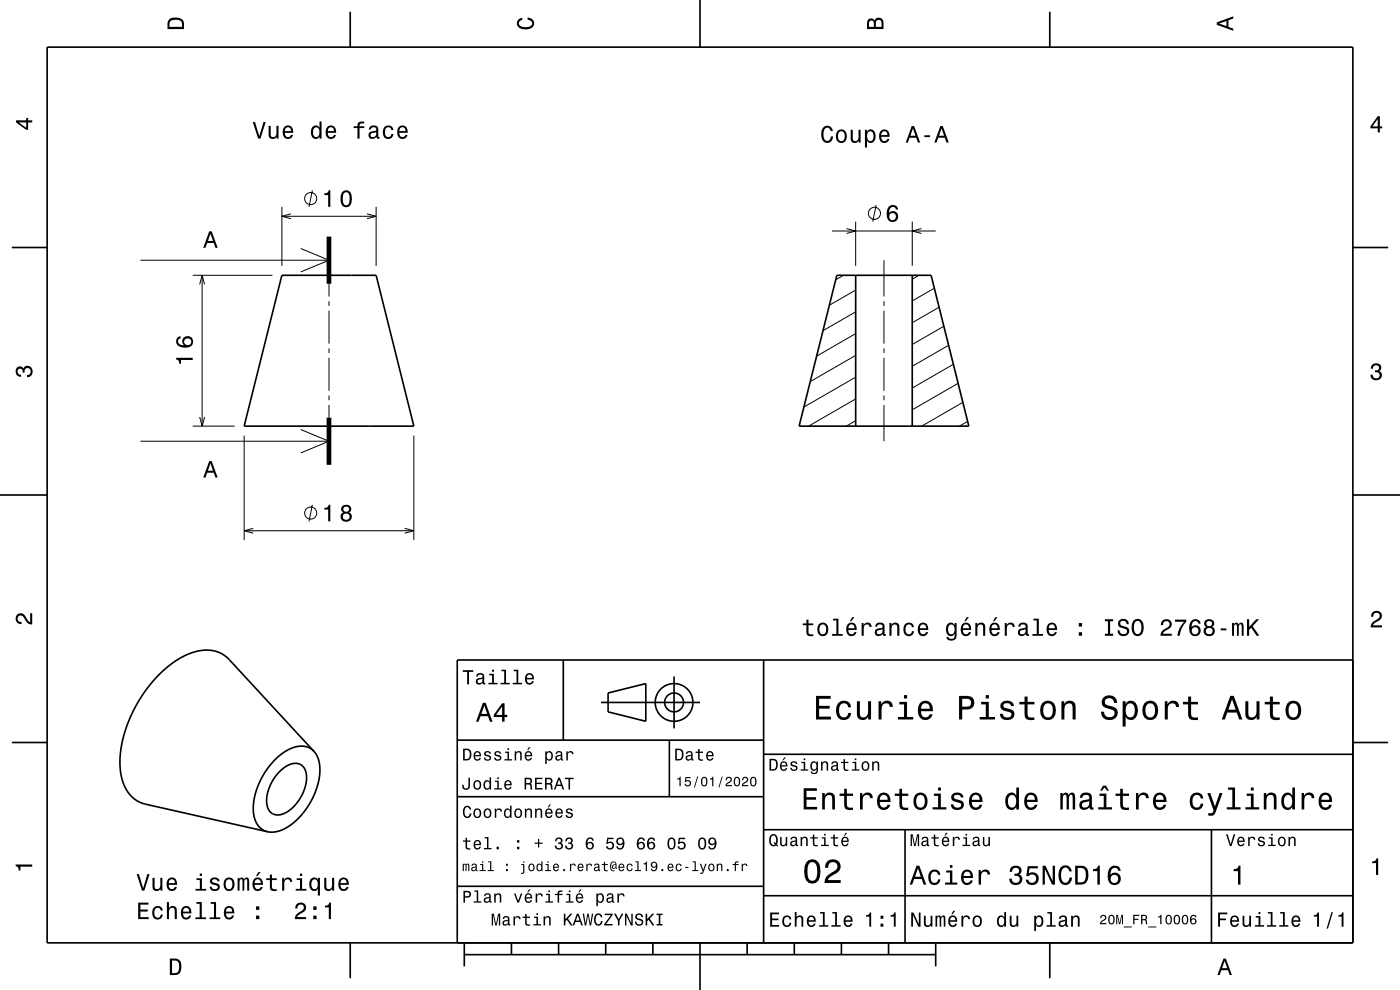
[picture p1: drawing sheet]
<svg xmlns="http://www.w3.org/2000/svg" width="297mm" height="210mm" viewBox="0 0 297 210" stroke-linecap="round" stroke-linejoin="round" font-family="sans-serif">
<g fill="none" stroke="#000" stroke-width=".21">
<path d="M29.8 55.2h40M40.9 58.4h16.9M42.9 58.4v32M59.8 43.9v12.5M59.8 45.9h20M61.7 45.4l-1.9 .5 1.9 .5M63.8 52.7l6 2.5-6 2.5M66.3 40.4l-.7 3.5M77.9 45.4l1.9 .5-1.9 .5M79.8 43.9v12.5M176.5 49h22M179 58.4l-1.7 1"/>
<path d="M179.6 48.5l1.9 .5-1.9 .5M181.5 47v9.4M185.9 43.5l-.7 3.5M187.5 55.2v7.7M193.5 47v9.4M195 58.4l-1.5 .8M195.5 48.5l-2 .5 2 .5M42.4 60.3l.5-1.9 .5 1.9M69.8 60.2v2.7M69.8 63.9v1M69.8 65.9v7M69.8 73.9v1"/>
<path d="M69.8 75.9v7M181.5 75.4l-9.6 5.5M181.5 70.8l-8.3 4.8M181.5 66.1l-6.9 4.1M181.5 61.5l-5.6 3.3M187.5 63.9v1M187.5 65.9v7M187.5 73.9v1M187.5 75.9v7M198.2 61.1l-4.7 2.7M199.2 65.2l-5.7 3.3M200.2 69.2l-6.7 3.9"/>
<path d="M201.2 73.2l-7.7 4.5M202.2 77.3l-8.7 5M29.8 93.6h40M40.9 90.4h8.9M42.4 88.5l.5 1.9 .5-1.9M51.8 92.4v22.2M63.8 91.1l6 2.5-6 2.5M69.8 83.9v1M69.8 85.9v2.7M87.8 92.4v22.2M181.5 89.2l-2 1.2M181.5 84.6l-10 5.8"/>
<path d="M181.5 80l-11 6.3M187.5 83.9v1M187.5 85.9v7.7M203.3 81.3l-9.8 5.6M204.3 85.4l-8.8 5M205.3 89.4l-1.8 1M51.8 112.6h36M53.7 112.1l-1.9 .5 1.9 .5M66.3 107.1l-.7 3.5M85.9 112.1l1.9 .5-1.9 .5"/>
<circle cx="65.9" cy="42.1" r="1.28"/>
<circle cx="185.5" cy="45.3" r="1.28"/>
<circle cx="65.9" cy="108.8" r="1.28"/>
</g>
<g fill="none" stroke="#000" stroke-width=".35">
<path d="M10 10h277v190h-277zM74.3 2.5v7.5M148.5 0v10M222.7 2.5v7.5M2.5 52.5h7.5M59.8 58.4h20l8 32h-36zM177.5 58.4h20l8 32h-36zM181.5 58.4v32M193.5 58.4v32M287 52.5h7.5M0 105h10M287 105h10"/>
<path d="M119.5 140v17M162 140v60M287 140h-190v60M2.5 157.5h7.5M66.6 159.4a4.5 4.5 0 0 0-5.7-.2l-1.4 .9-1.5 1.4-2.2 3-1 2-.6 1.6-.4 1.8-.1 1.9a4.4 4.4 0 0 0 3.1 4.6M66.6 159.4a7.6 7.6 0 0 1 .8 7.1l-1.1 2.8-1.7 2.7-1.8 2-2.2 1.7a5.6 5.6 0 0 1-3.8 .7M66.6 159.4l-18.1-19.6-1.2-1-1.5-.6-2.1-.3-2 .3-2.2 .8-2.2 1.1-2.4 1.9-1.8 1.8-2 2.4-1.8 2.7-1.4 2.7-1.3 3.2-.7 2.9-.4 2.6v2.5l.4 2.6 .8 2 1.2 1.5 1.1 .9 1.6 .7 26.2 5.9M97 157h65M127.5 149h21M129 147l8-2v8l-8-2zM142 157v12M143 143.5v11"/>
<path d="M287 157.5h7.5M59.4 163.6a4 4 0 0 1 4.4-1.4 4 4 0 0 1 1 4.6 8.2 8.2 0 0 1-5.5 6 2.47 2.47 0 0 1-2.7-2.9 9.5 9.5 0 0 1 2.8-6.3zM97 169h65M162 176h125M162 160h125M192 176v24M257 176v24M97 188h65M162 190h125M74.3 200v7.5M98.5 202.5h100M98.5 200v5"/>
<path d="M108.5 200v2.5M118.5 200v2.5M128.5 200v2.5M138.5 200v2.5M148.5 200v10M158.5 200v2.5M168.5 200v2.5M178.5 200v2.5M188.5 200v2.5M198.5 200v5M222.7 200v7.5"/>
<circle cx="143" cy="149" r="2"/>
<circle cx="143" cy="149" r="4"/>
</g>
<path d="M69.8 50.2v10M69.8 88.6v10" fill="none" stroke="#000" stroke-width="1" stroke-linecap="butt"/>
<g fill="#000">
<path d="M36 4a2.18 2.18 0 0 0-.5 2.2h3.5v-1.2a1.43 1.43 0 0 0-1.7-1.3zM36.3 4.4a2.15 2.15 0 0 1 2.2 .3l.1 1h-2.6v-1z" fill-rule="evenodd"/>
<path d="M109.9 4.2l.9-.4v.4a.7 .7 0 0 0-.7 .5 .7 .7 0 0 0 .3 .8 1.7 1.7 0 0 0 2.5-.5 .9 .9 0 0 0-1-.8v-.5a1.24 1.24 0 0 1 1.4 1.1 1.24 1.24 0 0 1-1 1.4 2.22 2.22 0 0 1-2.5-.7l-.2-.5z" fill-rule="evenodd"/>
<path d="M184.2 4.2l-.3 .7v1.3h3.5v-1.3a.98 .98 0 0 0-.7-1.1 .98 .98 0 0 0-1.2 .6 .84 .84 0 0 0-1.3-.2zM184.5 4.5a.54 .54 0 0 1 .6-.1 .54 .54 0 0 1 .3 .6v.7h-1zM185.9 4.4a.62 .62 0 0 1 .8-.1 .62 .62 0 0 1 .3 .6v.8h-1.2z" fill-rule="evenodd"/>
<path d="M258.1 4.7v.6l3.5 1.2v-.4l-1-.4v-1.4l1-.4v-.4zM258.6 5l1.6-.5v1z" fill-rule="evenodd"/>
<path d="M3.4 25.5v.5l2.1 1.5h.5v-1.5h.8v-.5h-.8v-.5h-.4v.5zM4 26h1.6v1.1z" fill-rule="evenodd"/>
<path d="M53.6 25.9l1.2 3.5h.5l1.1-3.5h-.5l-.9 3-.9-3zM57 26.7v1.8a.89 .89 0 0 0 .6 1 .89 .89 0 0 0 1.1-.5v.4h.4v-2.7h-.5v1.6a.65 .65 0 0 1-.3 .7 .65 .65 0 0 1-.9-.3v-2zM60.3 27a1.54 1.54 0 0 0 .8 2.5 1.06 1.06 0 0 0 1.1-.9h-.5l-.2 .4-.4 .1a.76 .76 0 0 1-.7-.9h1.8a1.16 1.16 0 0 0-.5-1.4 1.16 1.16 0 0 0-1.4 .2zM60.6 27.2a.66 .66 0 0 1 .8-.1 .66 .66 0 0 1 .3 .7h-1.3zM66.2 27a1.58 1.58 0 0 0 .8 2.5l.4-.1 .4-.4v.4h.4v-3.6h-.4v1.3a.89 .89 0 0 0-1.6-.1zM66.6 27.3a.62 .62 0 0 1 .7-.3 .62 .62 0 0 1 .4 .6 1.12 1.12 0 0 1-.6 1.5 1.19 1.19 0 0 1-.5-1.8zM69.4 27a1.54 1.54 0 0 0 .8 2.5 1.06 1.06 0 0 0 1.1-.9h-.5l-.2 .4-.4 .1a.76 .76 0 0 1-.7-.9h1.8a1.16 1.16 0 0 0-.5-1.4 1.16 1.16 0 0 0-1.4 .2zM69.7 27.2a.66 .66 0 0 1 .8-.1 .66 .66 0 0 1 .3 .7h-1.3zM75 26.8v.4h.8v2.2h.5v-2.2h1v-.4h-1v-.4l.3-.2h.7v-.4a1.03 1.03 0 0 0-1.5 .7v.3zM78.5 26.8l-.2 .7h.4a.55 .55 0 0 1 .7-.5 .55 .55 0 0 1 .3 .7l-.2 .1a.98 .98 0 0 0-1.1 .3 .98 .98 0 0 0 0 1.2 1.06 1.06 0 0 0 1.5-.3l.1 .4h.5v-.3l-.2-.1v-.2v-1.4a1.02 1.02 0 0 0-.7-.8 1.02 1.02 0 0 0-1.1 .2zM78.7 28.3l1.1-.3a.77 .77 0 0 1-.2 .9 .77 .77 0 0 1-.9 .1l-.1-.4zM81.5 27a1.53 1.53 0 0 0 .9 2.5 1.06 1.06 0 0 0 1.1-1.1h-.5a.67 .67 0 0 1-.6 .7 .67 .67 0 0 1-.7-.6 1.12 1.12 0 0 1 .7-1.5 .59 .59 0 0 1 .6 .6h.5a1.09 1.09 0 0 0-.8-1 1.09 1.09 0 0 0-1.2 .4zM84.6 27a1.54 1.54 0 0 0 .8 2.5 1.06 1.06 0 0 0 1-.9h-.4l-.2 .4-.4 .1a.76 .76 0 0 1-.7-.9h1.8a1.16 1.16 0 0 0-.5-1.4 1.16 1.16 0 0 0-1.4 .2zM84.9 27.2a.66 .66 0 0 1 .8-.1 .66 .66 0 0 1 .3 .7h-1.3z" fill-rule="evenodd"/>
<path d="M174.6 27.1a2.51 2.51 0 0 0 .4 3.1 1.27 1.27 0 0 0 1.8-1.3h-.5a.82 .82 0 0 1-1.1 .9 2.08 2.08 0 0 1 0-2.6 .71 .71 0 0 1 1 .6h.5a1.19 1.19 0 0 0-.8-1.1 1.19 1.19 0 0 0-1.3 .4zM177.6 27.8a1.53 1.53 0 0 0 .9 2.5 1.48 1.48 0 0 0 1.2-1.4 1.48 1.48 0 0 0-1.2-1.5l-.5 .1zM178 28.1a.67 .67 0 0 1 .7-.2 .67 .67 0 0 1 .5 .5 1.11 1.11 0 0 1-.7 1.5 1.17 1.17 0 0 1-.5-1.8zM180.5 27.5v1.8a.89 .89 0 0 0 .6 1 .89 .89 0 0 0 1-.5v.4h.5v-2.7h-.5v1.6a.64 .64 0 0 1-.4 .8 .64 .64 0 0 1-.8-.3v-2.1zM183.5 27.5v3.8h.4v-1.5a.93 .93 0 0 0 1 .5 .93 .93 0 0 0 .8-.8 1.51 1.51 0 0 0-1-2.1l-.4 .2-.4 .4v-.5zM184.1 28.1a.63 .63 0 0 1 .7-.2 .63 .63 0 0 1 .5 .5 1.13 1.13 0 0 1-.7 1.5 1.18 1.18 0 0 1-.5-1.8zM186.8 27.8a1.54 1.54 0 0 0 .8 2.5 1.06 1.06 0 0 0 1.1-.8h-.5l-.2 .3-.4 .1a.75 .75 0 0 1-.7-.9h1.8a1.17 1.17 0 0 0-.5-1.3 1.17 1.17 0 0 0-1.4 .1zM187.1 28a.66 .66 0 0 1 .8-.1 .66 .66 0 0 1 .4 .7h-1.4zM193.4 26.7l-1.3 3.5h.5l.4-1h1.4l.3 1h.5l-1.3-3.5zM193.7 27.2l.5 1.6h-1.1zM196.1 28.7v.4h1.2v-.4zM199.5 26.7l-1.3 3.5h.5l.3-1h1.4l.4 1h.5l-1.3-3.5zM199.7 27.2l.6 1.6h-1.1z" fill-rule="evenodd"/>
<path d="M292.3 24.7l-1.6 2.1v.4h1.6v.9h.4v-.9h.5v-.4h-.5v-2.1zM292.3 25.2v1.6h-1.1z" fill-rule="evenodd"/>
<path d="M44.4 49.1l-1.3 3.5h.5l.3-1.1h1.4l.4 1.1h.5l-1.3-3.5zM44.6 49.6l.6 1.5h-1.1z" fill-rule="evenodd"/>
<path d="M68.8 41v.4h.8v2.5h.5v-3.5h-.4a.78 .78 0 0 1-.9 .6zM72.5 40.8a2.67 2.67 0 0 0 .4 3.1 1.14 1.14 0 0 0 1.7-.9 2.3 2.3 0 0 0-.6-2.5l-.6-.1-.5 .1zM73.1 40.9h.7a2.38 2.38 0 0 1 0 2.6h-.7a2.37 2.37 0 0 1 0-2.6z" fill-rule="evenodd"/>
<path d="M188.6 43.8a2.4 2.4 0 0 0 .2 3.2 1.16 1.16 0 0 0 1.5-.3 1.16 1.16 0 0 0-.1-1.6 1.16 1.16 0 0 0-1.6 .1 1.02 1.02 0 0 1 .8-1.3 .58 .58 0 0 1 .7 .5h.4a1.12 1.12 0 0 0-.7-.9 1.12 1.12 0 0 0-1.2 .3zM188.6 46a.75 .75 0 0 1 1.5 0 .75 .75 0 0 1-1.5 0z" fill-rule="evenodd"/>
<path d="M37.4 75.9v.3a.77 .77 0 0 1 .6 1h.4v-.8h2.5v-.5zM37.6 71.6a1.33 1.33 0 0 0 0 1.5 1.33 1.33 0 0 0 1.3 .6 1.62 1.62 0 0 0 2.1-1.2 1.15 1.15 0 0 0-1.6-1.2 1.15 1.15 0 0 0-.4 1.9 1.02 1.02 0 0 1-1.2-.8 .58 .58 0 0 1 .5-.6v-.5zM39.1 72.5a.75 .75 0 0 1 1.5 0 .75 .75 0 0 1-1.5 0z" fill-rule="evenodd"/>
<path d="M291.1 77.4a1.08 1.08 0 0 1 1.4-.2 1.08 1.08 0 0 1 .4 1.2l-.3 .3a1.06 1.06 0 0 1 .5 1.3 1.06 1.06 0 0 1-1.2 .7 1.1 1.1 0 0 1-1.2-1.2h.5a.71 .71 0 0 0 1 .8 .71 .71 0 0 0 .1-1.3h-.6v-.4a.61 .61 0 0 0 .8-.3 .61 .61 0 0 0-.2-.8 .61 .61 0 0 0-.9 .2l-.1 .5h-.5z" fill-rule="evenodd"/>
<path d="M3.6 78a.86 .86 0 0 1 1.4 .2 1.06 1.06 0 0 1 1.2-.6 1.06 1.06 0 0 1 .7 1.2 1.1 1.1 0 0 1-1.2 1.2v-.4a.71 .71 0 0 0 .8-1 .71 .71 0 0 0-1.3-.1v.6h-.4a.61 .61 0 0 0-.3-.8 .61 .61 0 0 0-.8 .2 .61 .61 0 0 0 .2 .8l.6 .2v.4a1.15 1.15 0 0 1-1.2-.6 1.15 1.15 0 0 1 .3-1.3z" fill-rule="evenodd"/>
<path d="M44.4 97.8l-1.3 3.5h.5l.3-1h1.4l.4 1h.5l-1.3-3.5zM44.6 98.3l.6 1.6h-1.1z" fill-rule="evenodd"/>
<path d="M68.8 107.7v.4h.8v2.5h.5v-3.5h-.4a.78 .78 0 0 1-.9 .6zM72.7 107.3a.84 .84 0 0 0 .1 1.4 1.11 1.11 0 0 0-.4 1.5 1.11 1.11 0 0 0 1.6 .4 1.03 1.03 0 0 0 .7-.9 1.03 1.03 0 0 0-.6-1 .89 .89 0 0 0 .4-1.1 .89 .89 0 0 0-1.1-.5zM72.7 109.6a.71 .71 0 0 1 1.4 0 .71 .71 0 0 1-1.4 0zM72.8 108a.6 .6 0 0 1 1.2 0 .6 .6 0 0 1-1.2 0z" fill-rule="evenodd"/>
<path d="M3.6 130.4a1.22 1.22 0 0 1 2 .7l.4 .6 .4 .3v-1.9h.4v2.4a1.8 1.8 0 0 1-1.7-1.4 .71 .71 0 0 0-.9-.5 .71 .71 0 0 0-.5 .8 .71 .71 0 0 0 .9 .5v.5a1.18 1.18 0 0 1-1.2-.7 1.18 1.18 0 0 1 .2-1.3z" fill-rule="evenodd"/>
<path d="M171.1 131.4v.8h-.8v.4h.8v1.8a1.04 1.04 0 0 0 1.4 .5v-.4a.68 .68 0 0 1-1-.3v-1.6h1v-.4h-1v-.8zM173.7 132.4a1.53 1.53 0 0 0 .9 2.6 1.48 1.48 0 0 0 1.1-1.5 1.48 1.48 0 0 0-1.1-1.4l-.5 .1zM174 132.7a.67 .67 0 0 1 .7-.2 .67 .67 0 0 1 .5 .5 1.11 1.11 0 0 1-.6 1.6 1.17 1.17 0 0 1-.6-1.9zM176.7 131.2v.4h.7v2.9h-.9v.4h2.3v-.4h-.9v-3.3zM180.8 130.9l-.5 .9h.3l.7-.9zM179.8 132.4a1.54 1.54 0 0 0 .8 2.6 1.07 1.07 0 0 0 1.1-.9h-.4l-.3 .3-.3 .2a.76 .76 0 0 1-.7-1h1.7a1.16 1.16 0 0 0-.4-1.3 1.16 1.16 0 0 0-1.5 .1zM180.2 132.7a.66 .66 0 0 1 .8-.2 .66 .66 0 0 1 .3 .8h-1.3zM182.8 132.2v2.7h.4v-1.6a.66 .66 0 0 1 .4-.8 .66 .66 0 0 1 .8 .3l.1 .2h.4a.89 .89 0 0 0-.7-.9 .89 .89 0 0 0-1 .5v-.4zM185.9 132.3l-.2 .6h.4a.55 .55 0 0 1 .6-.5 .55 .55 0 0 1 .4 .8h-.2a1 1 0 0 0-1 .2 1 1 0 0 0-.3 1.1 .93 .93 0 0 0 1.7 0l.1 .3 .5 .1v-.4h-.2v-1.6a1.02 1.02 0 0 0-.7-.8 1.02 1.02 0 0 0-1.1 .2zM186.1 133.8l1.1-.3a.77 .77 0 0 1-.2 .9 .77 .77 0 0 1-.9 0zM188.7 132.2v2.7h.4v-1.6a.63 .63 0 0 1 .4-.8 .63 .63 0 0 1 .8 .4v2h.5v-1.8a.89 .89 0 0 0-.6-1 .89 .89 0 0 0-1.1 .5v-.4zM192 132.4a1.53 1.53 0 0 0 .8 2.6 1.06 1.06 0 0 0 1.1-1.1h-.4a.67 .67 0 0 1-.7 .7 .67 .67 0 0 1-.7-.6 1.11 1.11 0 0 1 .7-1.6 .59 .59 0 0 1 .7 .6h.4a1.09 1.09 0 0 0-.8-.9 1.09 1.09 0 0 0-1.1 .3zM195 132.4a1.54 1.54 0 0 0 .8 2.6 1.07 1.07 0 0 0 1.1-.9h-.5l-.2 .3-.4 .2a.76 .76 0 0 1-.7-1h1.8a1.16 1.16 0 0 0-.5-1.3 1.16 1.16 0 0 0-1.4 .1zM195.3 132.7a.66 .66 0 0 1 .8-.2 .66 .66 0 0 1 .4 .8h-1.4zM201 132.4a1.58 1.58 0 0 0 .7 2.6l.5-.2 .3-.4a.73 .73 0 0 1-.3 1 .73 .73 0 0 1-1-.3h-.4a1.1 1.1 0 0 0 1.2 .8 1.1 1.1 0 0 0 .9-1.2v-2.5h-.4v.4l-.3-.4a.9 .9 0 0 0-1.2 .2zM201.3 132.7a.63 .63 0 0 1 .7-.2 .63 .63 0 0 1 .5 .6 1.11 1.11 0 0 1-.7 1.5 1.19 1.19 0 0 1-.5-1.9zM205.1 130.9l-.5 .9h.3l.7-.9zM204.1 132.4a1.54 1.54 0 0 0 .8 2.6 1.06 1.06 0 0 0 1.1-.9h-.5l-.2 .3-.3 .2a.76 .76 0 0 1-.7-1h1.7a1.16 1.16 0 0 0-.5-1.3 1.16 1.16 0 0 0-1.4 .1zM204.4 132.7a.66 .66 0 0 1 .8-.2 .66 .66 0 0 1 .4 .8h-1.3zM206.9 132.2v2.7h.4v-1.6a.63 .63 0 0 1 .6-.9 .63 .63 0 0 1 .7 .8v1.7h.4v-1.8a.89 .89 0 0 0-.6-1 .89 .89 0 0 0-1.1 .5v-.4zM211.1 130.9l-.5 .9h.3l.7-.9zM210.2 132.4a1.54 1.54 0 0 0 .8 2.6 1.07 1.07 0 0 0 1.1-.9h-.5l-.2 .3-.4 .2a.76 .76 0 0 1-.7-1h1.8a1.17 1.17 0 0 0-.5-1.3 1.17 1.17 0 0 0-1.4 .1zM210.5 132.7a.66 .66 0 0 1 .8-.2 .66 .66 0 0 1 .3 .8h-1.3zM213.1 132.2v2.7h.5v-1.6a.66 .66 0 0 1 .3-.8 .66 .66 0 0 1 .9 .3v.2h.5a.89 .89 0 0 0-.7-.9 .89 .89 0 0 0-1.1 .5v-.4zM216.3 132.3l-.3 .6h.4a.55 .55 0 0 1 .7-.5 .55 .55 0 0 1 .4 .8h-.2a1 1 0 0 0-1.1 .2 1 1 0 0 0-.2 1.1 .93 .93 0 0 0 1.6 0l.1 .3 .6 .1v-.4h-.3v-1.6a1.02 1.02 0 0 0-.7-.8 1.02 1.02 0 0 0-1 .2zM216.5 133.8l1.1-.3a.77 .77 0 0 1-.2 .9 .77 .77 0 0 1-.9 0zM219.2 131.2v.4h.7v2.9h-.9v.4h2.3v-.4h-.9v-3.3zM222.3 132.4a1.55 1.55 0 0 0 .8 2.6 1.07 1.07 0 0 0 1.1-.9h-.4l-.3 .3-.3 .2a.76 .76 0 0 1-.7-1h1.8a1.17 1.17 0 0 0-.5-1.3 1.17 1.17 0 0 0-1.5 .1zM222.7 132.7a.66 .66 0 0 1 .8-.2 .66 .66 0 0 1 .3 .8h-1.3zM228.9 134.1v.8h.6v-.8zM228.9 132.2v.7h.6v-.7zM234.4 131.4v.4h.6v2.6h-.6v.5h1.8v-.5h-.7v-2.6h.7v-.4zM237.5 131.6a.96 .96 0 0 0-.3 1 .96 .96 0 0 0 .9 .6 .77 .77 0 0 1 .9 1 .83 .83 0 0 1-.9 .3 .83 .83 0 0 1-.6-.8h-.4a1.21 1.21 0 0 0 1.4 1.3 1.21 1.21 0 0 0 .8-1.8l-.8-.3a.71 .71 0 0 1-.9-.7 .7 .7 0 0 1 .8-.5 .7 .7 0 0 1 .6 .7h.5a1.16 1.16 0 0 0-.7-1.1 1.16 1.16 0 0 0-1.3 .3zM240.4 131.7a2.53 2.53 0 0 0 .4 3.1 1.21 1.21 0 0 0 1.7-.9 1.94 1.94 0 0 0-.9-2.6l-.8 .1zM241 131.8l.3-.1a1.7 1.7 0 0 1 .4 2.7l-.4 .1a1.69 1.69 0 0 1-.3-2.7zM246.6 131.7l-.3 .9h.4a.7 .7 0 0 1 .5-.8 .7 .7 0 0 1 .9 .5 .7 .7 0 0 1-.5 .8 1.8 1.8 0 0 0-1.4 1.8h2.4v-.5h-1.9a2.2 2.2 0 0 1 1.5-1.1 1.13 1.13 0 0 0 .1-1.7 1.13 1.13 0 0 0-1.7 .1zM249.3 131.4v.5h1.9a5.2 5.2 0 0 0-1.4 3h.5a5.3 5.3 0 0 1 1.4-3v-.5zM252.8 131.6a2.39 2.39 0 0 0 .2 3.3 1.16 1.16 0 0 0 1.5-.4 1.16 1.16 0 0 0-.2-1.5 1.16 1.16 0 0 0-1.5 0 1.02 1.02 0 0 1 .8-1.3 .58 .58 0 0 1 .6 .6h.5a1.12 1.12 0 0 0-.7-.9 1.12 1.12 0 0 0-1.2 .2zM252.8 133.8a.75 .75 0 0 1 1.4 0 .75 .75 0 0 1-1.4 0zM255.7 131.6a.83 .83 0 0 0 .2 1.4 1.11 1.11 0 0 0-.4 1.5 1.11 1.11 0 0 0 1.5 .4 1.03 1.03 0 0 0 .7-.9 1.03 1.03 0 0 0-.5-1 .89 .89 0 0 0 .4-1.1 .89 .89 0 0 0-1.1-.6zM255.8 133.9a.71 .71 0 0 1 1.4 0 .71 .71 0 0 1-1.4 0zM255.9 132.3a.6 .6 0 0 1 1.2 0 .6 .6 0 0 1-1.2 0zM259 133.3v.4h1.2v-.4zM261.4 132.2v2.7h.4v-2.1l.2-.3h.3l.1 .2v2.2h.4v-2.1l.4-.4 .2 .2v.4v1.9h.4v-1.9a.69 .69 0 0 0-.5-.9l-.5 .3-.2-.2-.3-.1-.5 .3v-.2zM264.5 131.4v3.5h.5v-1.3l.4-.4 1.2 1.7h.6l-1.5-2.1 1.4-1.4h-.6l-1.5 1.6v-1.6z" fill-rule="evenodd"/>
<path d="M291.2 129.9a1.18 1.18 0 0 1 1.9 .3 1.18 1.18 0 0 1-1 1.7l-.5 .3-.3 .5h1.9v.4h-2.4a1.8 1.8 0 0 1 1.4-1.8 .71 .71 0 0 0 .5-.8 .71 .71 0 0 0-.9-.5 .71 .71 0 0 0-.5 .8h-.4z" fill-rule="evenodd"/>
<path d="M98.2 158.8v2.5h.9a1.37 1.37 0 0 0 .7-2.2 1.56 1.56 0 0 0-1.6-.3zM98.6 159.1a.98 .98 0 0 1 1.1 .7 .98 .98 0 0 1-.6 1.2h-.5zM100.7 159.6a1.04 1.04 0 0 0-.2 1.2 1.04 1.04 0 0 0 1 .5l.5-.5h-.3l-.4 .3a.54 .54 0 0 1-.5-.7h1.3a.83 .83 0 0 0-.4-.9 .83 .83 0 0 0-1 .1zM100.9 159.7l.2-.1a.47 .47 0 0 1 .5 .1 .47 .47 0 0 1 .1 .5h-.9zM102.9 159.5l-.2 .1a.69 .69 0 0 0 .9 .9l.2 .1a.43 .43 0 0 1-.4 .5 .43 .43 0 0 1-.4-.4h-.3a.74 .74 0 0 0 .9 .7 .74 .74 0 0 0 .5-1l-1-.4a.38 .38 0 0 1 .3-.5 .38 .38 0 0 1 .4 .4h.3a.78 .78 0 0 0-1.2-.4zM105.1 159.5l-.2 .1a.69 .69 0 0 0 .9 .9l.2 .1a.43 .43 0 0 1-.4 .5 .43 .43 0 0 1-.5-.4h-.3a.74 .74 0 0 0 .9 .7 .74 .74 0 0 0 .5-1l-.9-.4a.38 .38 0 0 1 .3-.5 .38 .38 0 0 1 .4 .4h.3a.77 .77 0 0 0-1.2-.4zM107.2 159.4v.3h.5v1.3h-.7v.3h1.6v-.3h-.6v-1.6zM107.7 158.7v.4h.3v-.4zM109.2 159.4v1.9h.3v-1.1a.45 .45 0 0 1 .4-.6 .45 .45 0 0 1 .5 .5v1.2h.3v-1.3a.63 .63 0 0 0-.5-.7 .63 .63 0 0 0-.7 .4v-.3zM112.2 158.5l-.4 .6h.3l.5-.6zM111.5 159.6a1.04 1.04 0 0 0-.2 1.2 1.04 1.04 0 0 0 1.1 .5l.5-.5h-.3l-.5 .3a.54 .54 0 0 1-.5-.7h1.3a.83 .83 0 0 0-.4-.9 .83 .83 0 0 0-1 .1zM111.8 159.7l.1-.1a.48 .48 0 0 1 .5 .1 .48 .48 0 0 1 .2 .5h-1zM115.7 159.4v2.7h.3v-1.1a.66 .66 0 0 0 .7 .4 .66 .66 0 0 0 .5-.6 .91 .91 0 0 0 0-1.1 .91 .91 0 0 0-1-.3l-.2 .3v-.3zM116.1 159.8a.45 .45 0 0 1 .5-.2 .45 .45 0 0 1 .3 .4 .65 .65 0 0 1 .1 .8 .65 .65 0 0 1-.7 .2 .98 .98 0 0 1-.2-1.2zM118.1 159.5l-.2 .4h.3a.39 .39 0 0 1 .4-.3 .39 .39 0 0 1 .3 .5h-.1a.65 .65 0 0 0-1 .4 .65 .65 0 0 0 .6 .9l.6-.3 .1 .2h.4v-.2l-.2-.1v-1.1a.72 .72 0 0 0-.5-.6 .72 .72 0 0 0-.7 .2zM118.2 160.6l.8-.3a.55 .55 0 0 1-.2 .7 .55 .55 0 0 1-.6 0zM120.1 159.4v1.9h.4v-1.1a.47 .47 0 0 1 .2-.6 .47 .47 0 0 1 .6 .2v.2h.4a.64 .64 0 0 0-.5-.7 .64 .64 0 0 0-.8 .4v-.3z" fill-rule="evenodd"/>
<path d="M98.2 142.2v.3h.9v2.7h.4v-2.7h.9v-.3zM101.3 143l-.3 .5h.4a.47 .47 0 0 1 .5-.4 .47 .47 0 0 1 .4 .6l-.2 .1a.84 .84 0 0 0-1 .2 .84 .84 0 0 0 0 1.1 .9 .9 0 0 0 1.3-.2l.1 .2 .5 .1v-.3l-.3-.1v-1.3a.87 .87 0 0 0-.6-.7 .87 .87 0 0 0-.8 .2zM101.4 144.3l.9-.3a.66 .66 0 0 1-.1 .7 .66 .66 0 0 1-.8 .1zM103.8 142.9v.3h.6v1.6h-.8v.4h2v-.4h-.8v-1.9zM104.4 142.1v.4h.4v-.4zM106.4 142.1v.3h.6v2.4h-.8v.4h1.9v-.4h-.7v-2.7zM109 142.1v.3h.6v2.4h-.8v.4h1.9v-.4h-.7v-2.7zM111.6 143.1a1.32 1.32 0 0 0 .7 2.1 .9 .9 0 0 0 .9-.7h-.3l-.2 .3-.4 .1a.65 .65 0 0 1-.6-.8h1.6a1 1 0 0 0-.4-1.2 1 1 0 0 0-1.3 .2zM111.9 143.3a.57 .57 0 0 1 .7-.1 .57 .57 0 0 1 .3 .6h-1.2z" fill-rule="evenodd"/>
<path d="M102.4 149.1l-1.4 4h.5l.4-1.2h1.6l.4 1.2h.6l-1.5-4zM102.7 149.7l.7 1.7h-1.3zM106.5 149.2l-1.7 2.4v.5h1.7v1h.5v-1h.6v-.5h-.6v-2.4zM106.5 149.9v1.7h-1.3z" fill-rule="evenodd"/>
<path d="M143.2 158.8v2.5h.9a1.37 1.37 0 0 0 .7-2.2 1.56 1.56 0 0 0-1.6-.3zM143.6 159.1a.98 .98 0 0 1 1.1 .7 .98 .98 0 0 1-.6 1.2h-.5zM145.7 159.5l-.2 .4h.3a.39 .39 0 0 1 .5-.3 .39 .39 0 0 1 .3 .5h-.2a.65 .65 0 0 0-.9 .4 .65 .65 0 0 0 .5 .9l.7-.3v.2h.4v-.2l-.1-.1-.1-1.1a.73 .73 0 0 0-.4-.6 .73 .73 0 0 0-.8 .2zM145.8 160.6l.8-.3a.55 .55 0 0 1-.1 .7 .55 .55 0 0 1-.7 0zM148.1 158.9v.5h-.5v.3h.5v1.3a.75 .75 0 0 0 1 .4v-.3a.48 .48 0 0 1-.7-.3v-1.1h.7v-.3h-.7v-.5zM150 159.6a1.04 1.04 0 0 0-.2 1.2 1.04 1.04 0 0 0 1.1 .5l.5-.5h-.4l-.4 .3a.54 .54 0 0 1-.5-.7h1.3a.83 .83 0 0 0-.4-.9 .83 .83 0 0 0-1 .1zM150.3 159.7l.1-.1a.48 .48 0 0 1 .5 .1 .48 .48 0 0 1 .2 .5h-1z" fill-rule="evenodd"/>
<path d="M173.1 147.6v5h3.2v-.6h-2.5v-1.7h2.2v-.6h-2.2v-1.5h2.4v-.6zM177.8 149.2a2.59 2.59 0 0 0 .5 3.4 1.58 1.58 0 0 0 2.3-1.4h-.6a.95 .95 0 0 1-.9 1 .95 .95 0 0 1-1-.9 1.59 1.59 0 0 1 .9-2.1 .85 .85 0 0 1 .9 .8h.7a1.56 1.56 0 0 0-1.1-1.3 1.56 1.56 0 0 0-1.7 .5zM181.8 148.8v2.5a1.27 1.27 0 0 0 .9 1.4 1.27 1.27 0 0 0 1.5-.7v.6h.6v-3.8h-.6v2.2a.92 .92 0 0 1-.6 1.1 .92 .92 0 0 1-1.2-.4v-2.9zM186.4 148.8v3.8h.6v-2.2a.95 .95 0 0 1 .5-1.1 .95 .95 0 0 1 1.2 .3l.1 .4h.6a1.28 1.28 0 0 0-1-1.4 1.28 1.28 0 0 0-1.4 .8v-.6zM190.8 148.9v.5h1v2.7h-1.3v.5h3.2v-.5h-1.3v-3.2zM191.8 147.4v.8h.6v-.8zM195.1 149.2a2.62 2.62 0 0 0 .5 3.4 1.57 1.57 0 0 0 2.2-1.1h-.6l-.3 .5-.5 .2a1.08 1.08 0 0 1-1-1.3h2.5a1.66 1.66 0 0 0-.7-2 1.66 1.66 0 0 0-2.1 .3zM195.6 149.5a.94 .94 0 0 1 1.2-.2 .94 .94 0 0 1 .5 1h-1.9zM203.5 147.6v5h.6v-2.1h.8a1.47 1.47 0 0 0 1.8-1.2 1.47 1.47 0 0 0-1.5-1.7zM204.1 148.2a1.6 1.6 0 0 1 1.8 .5 .86 .86 0 0 1 0 .9 .86 .86 0 0 1-.9 .3h-.9zM208.1 148.9v.5h1v2.7h-1.3v.5h3.3v-.5h-1.3v-3.2zM209.1 147.4v.8h.7v-.8zM212.6 148.9a1.08 1.08 0 0 0-.3 1.2 1.08 1.08 0 0 0 1 .7l1.1 .4a.57 .57 0 0 1 .2 .6 .57 .57 0 0 1-.5 .4 .96 .96 0 0 1-1.4-.8h-.6a1.6 1.6 0 0 0 1.3 1.4 1.6 1.6 0 0 0 1.7-.8 1.13 1.13 0 0 0-1-1.6l-1.1-.3-.2-.4a.87 .87 0 0 1 .9-.5 .87 .87 0 0 1 .8 .6h.6a1.41 1.41 0 0 0-2.1-1.1zM217.4 147.8v1.1h-1.1v.5h1.1v2.6l.2 .4 .4 .3h1.4v-.5a.97 .97 0 0 1-1.4-.5v-2.3h1.4v-.5h-1.4v-1.1zM221.1 149.2a2.56 2.56 0 0 0 .5 3.4 1.72 1.72 0 0 0 1.8-.2 1.72 1.72 0 0 0 .6-1.7 1.7 1.7 0 0 0-.9-1.9 1.7 1.7 0 0 0-2 .4zM221.6 149.6a.96 .96 0 0 1 1-.4 .96 .96 0 0 1 .7 .8 1.59 1.59 0 0 1-1 2.2 1.19 1.19 0 0 1-1-1.5zM225.2 148.8v3.8h.6v-2.2a.97 .97 0 0 1 .5-1.1 .97 .97 0 0 1 1.1 .2l.1 .7v2.4h.7v-2.5a1.27 1.27 0 0 0-.9-1.4 1.27 1.27 0 0 0-1.5 .6v-.5zM234.1 147.9a1.38 1.38 0 0 0-.3 1.5 1.38 1.38 0 0 0 1.3 .9 1.25 1.25 0 0 1 1.4 .9 1.15 1.15 0 0 1-1.3 .9 1.15 1.15 0 0 1-1-1.1h-.7a1.8 1.8 0 0 0 1.7 1.8 1.8 1.8 0 0 0 1.9-1.6 1.46 1.46 0 0 0-1.5-1.4l-.6-.2a.83 .83 0 0 1-.5-1.1 .83 .83 0 0 1 1.2-.3l.5 .5 .1 .4h.7a1.67 1.67 0 0 0-1-1.6 1.67 1.67 0 0 0-1.9 .4zM238.2 148.8v5.3h.6v-2.1a1.32 1.32 0 0 0 1.4 .7 1.32 1.32 0 0 0 1.1-1.1 2.43 2.43 0 0 0-.8-2.8 1.21 1.21 0 0 0-1.7 .5v-.5zM239.1 149.6a.9 .9 0 0 1 .9-.4 .9 .9 0 0 1 .7 .8 1.61 1.61 0 0 1-.9 2.2 1.18 1.18 0 0 1-1-1.5zM242.8 149.2a2.56 2.56 0 0 0 .5 3.4 1.72 1.72 0 0 0 1.8-.2 1.72 1.72 0 0 0 .6-1.7 1.7 1.7 0 0 0-.9-1.9 1.7 1.7 0 0 0-2 .4zM243.3 149.6a.96 .96 0 0 1 1-.4 .96 .96 0 0 1 .7 .8 1.59 1.59 0 0 1-1 2.2 1.19 1.19 0 0 1-1-1.5zM247.1 148.8v3.8h.6v-2.2a.95 .95 0 0 1 .5-1.1 .95 .95 0 0 1 1.2 .3l.1 .4h.6a1.28 1.28 0 0 0-1-1.4 1.28 1.28 0 0 0-1.4 .8v-.6zM252 147.8v1.1h-1v.5h1l.1 2.6 .2 .4 .4 .3h1.4v-.5a.97 .97 0 0 1-1.4-.5v-2.3h1.4v-.5h-1.4v-1.1zM261 147.6l-1.8 5h.6l.6-1.4h2l.5 1.4h.7l-1.9-5zM261.4 148.3l.7 2.2h-1.5zM264.2 148.8v2.5a1.27 1.27 0 0 0 .9 1.4 1.27 1.27 0 0 0 1.5-.7v.6h.6v-3.8h-.6v2.2a.92 .92 0 0 1-.6 1.1 .92 .92 0 0 1-1.1-.4l-.1-2.9zM269.4 147.8v1.1h-1.1v.5h1.1v2.6l.2 .4 .4 .3 .7 .1 .8-.1v-.5a.97 .97 0 0 1-1.4-.5l-.1-2.3h1.5v-.5h-1.5v-1.1zM273.1 149.2a2.56 2.56 0 0 0 .6 3.4 1.72 1.72 0 0 0 1.8-.2 1.72 1.72 0 0 0 .6-1.7 1.7 1.7 0 0 0-.9-1.9 1.7 1.7 0 0 0-2.1 .4zM273.6 149.6a.96 .96 0 0 1 1-.4 .96 .96 0 0 1 .7 .8 1.59 1.59 0 0 1-.9 2.2 1.19 1.19 0 0 1-1.1-1.5z" fill-rule="evenodd"/>
<path d="M98.8 177.7v.6h-.6v.3h.6v1.2a.75 .75 0 0 0 1 .4v-.3a.49 .49 0 0 1-.7-.2v-1.1h.7v-.3h-.7v-.6zM100.7 178.4a1.04 1.04 0 0 0-.2 1.2 1.04 1.04 0 0 0 1 .6l.5-.6h-.3l-.4 .3a.54 .54 0 0 1-.5-.6h1.3a.83 .83 0 0 0-.4-1 .83 .83 0 0 0-1 .1zM100.9 178.6l.2-.1a.47 .47 0 0 1 .5 0 .47 .47 0 0 1 .1 .5h-.9zM102.8 177.6v.2h.5v2.1h-.6v.3h1.6v-.3h-.7v-2.3zM105.3 179.6v.6h.5v-.6zM109.7 179.6v.6h.5v-.6zM109.7 178.2v.6h.5v-.6zM114.1 178v.7h-.7v.3h.7v.8h.3v-.8h.7v-.3h-.7v-.7zM118 177.8l-.2 .7h.3a.44 .44 0 0 1 .2-.6 .44 .44 0 0 1 .6 .2 .44 .44 0 0 1-.2 .6h-.3v.3a.52 .52 0 0 1 .7 .3 .52 .52 0 0 1-.4 .7 .52 .52 0 0 1-.6-.4l-.1-.2h-.3a.84 .84 0 0 0 1.1 .8 .84 .84 0 0 0 .4-1.3l-.2-.1a.72 .72 0 0 0 .1-1.1 .72 .72 0 0 0-1.1 .1zM120.1 177.8l-.2 .7h.3a.44 .44 0 0 1 .3-.6 .44 .44 0 0 1 .5 .2 .44 .44 0 0 1-.1 .6h-.3v.3a.52 .52 0 0 1 .6 .3 .52 .52 0 0 1-.3 .7 .52 .52 0 0 1-.7-.4v-.2h-.3a.84 .84 0 0 0 1 .8 .84 .84 0 0 0 .5-1.3l-.2-.1a.72 .72 0 0 0 0-1.1 .72 .72 0 0 0-1.1 .1zM124.6 177.8a1.71 1.71 0 0 0 .2 2.3 .83 .83 0 0 0 1-.2 .83 .83 0 0 0-.1-1.1 .83 .83 0 0 0-1.1 0 .74 .74 0 0 1 .6-.9l.3 .1 .1 .3h.4a.8 .8 0 0 0-.5-.6 .8 .8 0 0 0-.9 .1zM124.6 179.4a.53 .53 0 0 1 1 0 .53 .53 0 0 1-1 0zM128.8 177.7l-.2 1.3h.3a.57 .57 0 0 1 .9-.1 .57 .57 0 0 1-.1 .9 .57 .57 0 0 1-.8-.3h-.3a.86 .86 0 0 0 1 .8 .86 .86 0 0 0 .6-1.2 .86 .86 0 0 0-1.2-.4l.1-.7h1.1v-.3zM131 177.9a.82 .82 0 0 0-.1 1.2 .82 .82 0 0 0 1.2-.1 .73 .73 0 0 1-.6 .9l-.3-.1-.1-.3h-.3a.88 .88 0 0 0 1 .7 .88 .88 0 0 0 .7-1.1 1.01 1.01 0 0 0-.3-1.2 1.01 1.01 0 0 0-1.2 0zM131.1 178.5a.53 .53 0 0 1 1 0 .53 .53 0 0 1-1 0zM135.5 177.8a1.72 1.72 0 0 0 .1 2.3 .83 .83 0 0 0 1.1-.2 .83 .83 0 0 0-.1-1.1 .83 .83 0 0 0-1.2 0 .74 .74 0 0 1 .6-.9l.3 .1 .2 .3h.3a.8 .8 0 0 0-.5-.6 .8 .8 0 0 0-.8 .1zM135.4 179.4a.55 .55 0 0 1 1.1 0 .55 .55 0 0 1-1.1 0zM137.6 177.8a1.72 1.72 0 0 0 .2 2.3 .83 .83 0 0 0 1.1-.2 .83 .83 0 0 0-.2-1.1 .83 .83 0 0 0-1.1 0 .74 .74 0 0 1 .6-.9l.3 .1 .2 .3h.3a.8 .8 0 0 0-.5-.6 .8 .8 0 0 0-.9 .1zM137.6 179.4a.55 .55 0 0 1 1.1 0 .55 .55 0 0 1-1.1 0zM141.8 178a1.44 1.44 0 0 0 .7 2.2 1.45 1.45 0 0 0 .6-2.2 .79 .79 0 0 0-1.3 0zM142.2 178h.5a1.71 1.71 0 0 1 0 1.9h-.5a1.69 1.69 0 0 1 0-1.9zM144 177.7l-.2 1.3h.3a.57 .57 0 0 1 .9-.1 .57 .57 0 0 1-.1 .9 .57 .57 0 0 1-.8-.3h-.4a.86 .86 0 0 0 1.1 .8 .86 .86 0 0 0 .6-1.2 .86 .86 0 0 0-1.3-.4l.1-.7h1.1v-.3zM148.3 178a1.44 1.44 0 0 0 .7 2.2 1.45 1.45 0 0 0 .6-2.2 .79 .79 0 0 0-1.3 0zM148.7 178h.5a1.71 1.71 0 0 1 0 1.9h-.5a1.69 1.69 0 0 1 0-1.9zM150.5 177.9a.82 .82 0 0 0-.1 1.2 .82 .82 0 0 0 1.2-.1 .73 .73 0 0 1-.6 .9l-.3-.1-.1-.3h-.3a.88 .88 0 0 0 1 .7 .88 .88 0 0 0 .7-1.1 1.01 1.01 0 0 0-.3-1.2 1.01 1.01 0 0 0-1.2 0zM150.6 178.5a.55 .55 0 0 1 1.1 0 .55 .55 0 0 1-1.1 0z" fill-rule="evenodd"/>
<path d="M99.4 165v1.6a.53 .53 0 0 1-.6 .6 .53 .53 0 0 1-.4-.7h-.3a.84 .84 0 0 0 .7 1.1 .84 .84 0 0 0 .9-.9v-1.7zM100.6 165.7a1.04 1.04 0 0 0-.1 1.3 1.04 1.04 0 0 0 1.1 .5 1.04 1.04 0 0 0 .5-1.3 1.04 1.04 0 0 0-1.2-.7zM100.9 165.9a.48 .48 0 0 1 .5-.1 .48 .48 0 0 1 .3 .4 .66 .66 0 0 1 0 .7 .66 .66 0 0 1-.7 .3 .98 .98 0 0 1-.1-1.3zM102.8 165.7a1.07 1.07 0 0 0-.2 1.1 1.07 1.07 0 0 0 .9 .7l.4-.3v.3h.3v-2.6h-.3v.9a.64 .64 0 0 0-1.1-.1zM103 165.9a.44 .44 0 0 1 .5-.1 .44 .44 0 0 1 .3 .4 .65 .65 0 0 1 .1 .7 .65 .65 0 0 1-.7 .3 .98 .98 0 0 1-.2-1.3zM105 165.6v.3h.5v1.3h-.7v.3h1.7v-.3h-.7v-1.6zM105.5 164.9v.3h.3v-.3zM107.2 165.7a1.04 1.04 0 0 0-.2 1.2 1.04 1.04 0 0 0 1 .6l.5-.6h-.3l-.4 .4a.54 .54 0 0 1-.5-.7h1.3a.83 .83 0 0 0-.4-1 .83 .83 0 0 0-1 .1zM107.4 165.9l.2-.1a.48 .48 0 0 1 .5 .1 .48 .48 0 0 1 .1 .4h-.9zM111.3 165v2.5h.3v-1.1l.8 .1 .2 1h.4l-.2-1.1-.2-.1a.69 .69 0 0 0 .3-.9 .69 .69 0 0 0-.8-.4zM111.6 165.3h.4a.43 .43 0 0 1 .5 .4 .43 .43 0 0 1-.5 .4h-.4zM113.5 165v2.5h1.6v-.3h-1.3v-.9h1.2v-.3h-1.2v-.7h1.3v-.3zM115.6 165v2.5h.4v-1.1l.7 .1 .2 1h.4l-.2-1.1-.2-.1a.69 .69 0 0 0 .3-.9 .69 .69 0 0 0-.7-.4zM116 165.3h.4a.43 .43 0 0 1 .5 .4 .43 .43 0 0 1-.6 .4h-.3zM118.4 165l-.9 2.5h.3l.3-.8h1l.3 .8h.3l-.9-2.5zM118.6 165.3l.4 1.1h-.8zM119.8 165v.3h.8v2.2h.3v-2.2h.8v-.3z" fill-rule="evenodd"/>
<path d="M98.4 171.2a1.45 1.45 0 0 0 .7 2.3 .94 .94 0 0 0 .9-1h-.3a.59 .59 0 0 1-.8 .7 1.31 1.31 0 0 1 .2-2l.3 .1 .2 .4h.4a.85 .85 0 0 0-.6-.8 .85 .85 0 0 0-1 .3zM100.6 171.7a1.04 1.04 0 0 0-.1 1.3 1.04 1.04 0 0 0 1.1 .5 1.04 1.04 0 0 0 .5-1.3 1.04 1.04 0 0 0-1.2-.7zM100.9 171.9a.48 .48 0 0 1 .5-.1 .48 .48 0 0 1 .3 .4 .66 .66 0 0 1 0 .7 .66 .66 0 0 1-.7 .3 .98 .98 0 0 1-.1-1.3zM102.8 171.7a1.04 1.04 0 0 0-.2 1.3 1.04 1.04 0 0 0 1.2 .5 1.04 1.04 0 0 0 .5-1.3 1.04 1.04 0 0 0-1.2-.7zM103 171.9a.48 .48 0 0 1 .5-.1 .48 .48 0 0 1 .4 .4 .66 .66 0 0 1 0 .7 .66 .66 0 0 1-.7 .3 .97 .97 0 0 1-.2-1.3zM105 171.5v2h.3v-1.1a.47 .47 0 0 1 .2-.6 .47 .47 0 0 1 .6 .2l.1 .1h.3a.64 .64 0 0 0-.5-.6 .64 .64 0 0 0-.7 .4v-.4zM107.1 171.7a1.06 1.06 0 0 0-.2 1.2 1.06 1.06 0 0 0 .9 .6l.4-.3v.3h.3v-2.6h-.3v.9a.63 .63 0 0 0-1.1-.1zM107.4 171.9a.44 .44 0 0 1 .4-.1 .44 .44 0 0 1 .4 .4 .65 .65 0 0 1 0 .7 .65 .65 0 0 1-.7 .3l-.2-.4zM109.3 171.7a1.04 1.04 0 0 0-.1 1.3 1.04 1.04 0 0 0 1.1 .5 1.04 1.04 0 0 0 .5-1.3 1.04 1.04 0 0 0-1.2-.7zM109.5 171.9a.48 .48 0 0 1 .6-.1 .48 .48 0 0 1 .3 .4 .66 .66 0 0 1 0 .7 .66 .66 0 0 1-.7 .3 .98 .98 0 0 1-.2-1.3zM111.4 171.5v2h.3v-1.1a.45 .45 0 0 1 .3-.7 .45 .45 0 0 1 .5 .6v1.2h.4v-1.3a.63 .63 0 0 0-.5-.7 .63 .63 0 0 0-.7 .3v-.3zM113.5 171.5v2h.3v-1.1a.45 .45 0 0 1 .3-.6 .45 .45 0 0 1 .6 .2v1.5h.3v-1.3a.63 .63 0 0 0-.4-.7 .63 .63 0 0 0-.8 .3v-.3zM116.5 170.7l-.3 .6h.2l.5-.6zM115.9 171.7a1.04 1.04 0 0 0-.2 1.2 1.04 1.04 0 0 0 1 .6l.5-.6h-.3l-.4 .4a.54 .54 0 0 1-.5-.7h1.2a.83 .83 0 0 0-.3-1 .83 .83 0 0 0-1 .1zM116.1 171.9l.2-.1a.47 .47 0 0 1 .4 .1 .47 .47 0 0 1 .2 .4h-.9zM118 171.7a1.04 1.04 0 0 0-.2 1.2 1.04 1.04 0 0 0 1.1 .6l.5-.6h-.3l-.5 .4a.53 .53 0 0 1-.5-.7h1.3a.83 .83 0 0 0-.3-1 .83 .83 0 0 0-1.1 .1zM118.3 171.9l.1-.1a.47 .47 0 0 1 .5 .1 .47 .47 0 0 1 .2 .4h-1zM120.2 171.6l-.1 .2a.69 .69 0 0 0 .8 .9l.3 .1a.43 .43 0 0 1-.4 .5 .43 .43 0 0 1-.5-.4h-.3a.74 .74 0 0 0 .9 .7 .74 .74 0 0 0 .5-1.1l-1-.3a.38 .38 0 0 1 .3-.5 .38 .38 0 0 1 .5 .3h.3a.77 .77 0 0 0-1.3-.4z" fill-rule="evenodd"/>
<path d="M143.7 165.1v.3h.4v1.4h.3v-2zM145.4 164.8l-.1 1.1h.2a.46 .46 0 0 1 .7-.2 .46 .46 0 0 1 0 .8 .46 .46 0 0 1-.7-.2h-.3a.69 .69 0 0 0 .9 .6 .69 .69 0 0 0 .4-1 .69 .69 0 0 0-1-.3l.1-.5h.9v-.3zM147.9 164.7l-.7 2.3h.2l.7-2.3zM148.9 165a1.15 1.15 0 0 0 .5 1.8 1.16 1.16 0 0 0 .5-1.8 .63 .63 0 0 0-1 0zM149.2 165.1l.2-.1a.98 .98 0 0 1 0 1.6l-.2-.1-.2-.3v-.7zM150.6 165.1v.3h.5v1.4h.2v-2zM153.1 164.7l-.7 2.3h.2l.7-2.3zM154.1 164.9l-.2 .6h.3a.4 .4 0 0 1 .3-.5 .4 .4 0 0 1 .5 .3 .4 .4 0 0 1-.3 .5l-.2 .1a.93 .93 0 0 0-.6 .9h1.4v-.3h-1.1l.5-.4a.67 .67 0 0 0 .5-1 .67 .67 0 0 0-1.1-.2zM155.8 165a1.15 1.15 0 0 0 .5 1.8 1.16 1.16 0 0 0 .5-1.8 .63 .63 0 0 0-1 0zM156.1 165.1l.2-.1a.98 .98 0 0 1 0 1.6l-.2-.1-.2-.3v-.7zM157.6 164.9l-.2 .6h.3a.4 .4 0 0 1 .3-.5 .4 .4 0 0 1 .5 .3 .4 .4 0 0 1-.3 .5l-.2 .1a.94 .94 0 0 0-.6 .9h1.3v-.3h-1l.4-.4a.67 .67 0 0 0 .6-1 .67 .67 0 0 0-1.1-.2zM159.3 165a1.16 1.16 0 0 0 .5 1.8 1.16 1.16 0 0 0 .5-1.8 .63 .63 0 0 0-1 0zM159.6 165.1l.2-.1a.98 .98 0 0 1 0 1.6l-.2-.1-.2-.3v-.7z" fill-rule="evenodd"/>
<path d="M163.2 161v2.5h.9a1.37 1.37 0 0 0 .7-2.2 1.58 1.58 0 0 0-1.6-.3zM163.6 161.3a.98 .98 0 0 1 1.1 .7 .98 .98 0 0 1-.6 1.2h-.5zM166.4 160.7l-.4 .6h.2l.5-.6zM165.7 161.7a1.04 1.04 0 0 0-.2 1.2 1.04 1.04 0 0 0 1 .6l.5-.6h-.3l-.4 .4a.54 .54 0 0 1-.5-.7h1.3a.83 .83 0 0 0-.4-1 .83 .83 0 0 0-1 .1zM165.9 161.9l.2-.1a.48 .48 0 0 1 .5 .1 .48 .48 0 0 1 .1 .4h-.9zM167.9 161.6l-.2 .2a.68 .68 0 0 0 .9 .9l.2 .1a.43 .43 0 0 1-.4 .5 .43 .43 0 0 1-.4-.4h-.3a.74 .74 0 0 0 .9 .7 .74 .74 0 0 0 .5-1.1l-1-.3a.38 .38 0 0 1 .3-.5 .38 .38 0 0 1 .4 .4l.3-.1a.78 .78 0 0 0-1.2-.4zM170 161.6v.3h.5v1.3h-.7v.3h1.7v-.3h-.7v-1.6zM170.5 160.9v.3h.3v-.3zM172.1 161.7a1.06 1.06 0 0 0-.2 1.2 1.06 1.06 0 0 0 .9 .6l.4-.3a.52 .52 0 0 1-.2 .7 .52 .52 0 0 1-.7-.3h-.3a.78 .78 0 0 0 .9 .6 .78 .78 0 0 0 .6-.8v-1.9h-.3v.4l-.2-.3a.64 .64 0 0 0-.9 .1zM172.4 161.9a.45 .45 0 0 1 .4-.1 .45 .45 0 0 1 .4 .4 .65 .65 0 0 1 0 .7 .65 .65 0 0 1-.7 .3l-.2-.4zM174.2 161.5v2h.3v-1.1a.45 .45 0 0 1 .3-.6 .45 .45 0 0 1 .5 .2l.1 1.5h.3v-1.3a.63 .63 0 0 0-.5-.7 .63 .63 0 0 0-.7 .3v-.3zM176.6 161.6l-.2 .5h.3a.39 .39 0 0 1 .4-.4 .39 .39 0 0 1 .3 .6h-.1a.65 .65 0 0 0-1 .4 .65 .65 0 0 0 .6 .8l.6-.3 .1 .2 .4 .1-.2-.4v-1a.73 .73 0 0 0-1.2-.5zM176.7 162.7l.8-.2a.55 .55 0 0 1-.2 .6 .55 .55 0 0 1-.6 .1zM178.9 161v.6h-.5v.3h.5l.1 1.3a.75 .75 0 0 0 1 .3v-.3a.48 .48 0 0 1-.7-.2v-1.1h.7v-.3h-.7v-.6zM180.8 161.6v.3h.5v1.3h-.6v.3h1.6v-.3h-.6v-1.6zM181.3 160.9v.3h.4v-.3zM183 161.7a1.04 1.04 0 0 0-.2 1.3 1.04 1.04 0 0 0 1.2 .5 1.04 1.04 0 0 0 .4-1.3 1.04 1.04 0 0 0-1.2-.7zM183.2 161.9a.48 .48 0 0 1 .5-.1 .48 .48 0 0 1 .4 .4 .66 .66 0 0 1 0 .7 .66 .66 0 0 1-.7 .3 .98 .98 0 0 1-.2-1.3zM185 161.5v2h.3v-1.1a.45 .45 0 0 1 .3-.6 .45 .45 0 0 1 .6 .2v1.5h.3v-1.3a.63 .63 0 0 0-.4-.7 .63 .63 0 0 0-.8 .3v-.3z" fill-rule="evenodd"/>
<path d="M163.4 177.2a1.45 1.45 0 0 0 .7 2.3l.5-.2 .3 .3 .2-.2-.3-.3a1.53 1.53 0 0 0-.5-2.2l-.6 .1zM163.8 177.3l.3-.1a1.21 1.21 0 0 1 .5 1.7l-.3-.3-.2 .2 .3 .3a.45 .45 0 0 1-.7-.1 1.62 1.62 0 0 1 .1-1.7zM165.5 177.5v1.3a.63 .63 0 0 0 .4 .7 .63 .63 0 0 0 .8-.3v.3h.3v-2h-.3v1.2a.46 .46 0 0 1-.3 .5 .46 .46 0 0 1-.6-.2v-1.5zM167.9 177.6l-.2 .5h.3a.39 .39 0 0 1 .5-.4 .39 .39 0 0 1 .2 .6h-.1a.65 .65 0 0 0-.9 .4 .65 .65 0 0 0 .5 .8l.6-.3 .1 .2 .4 .1v-.3h-.2v-1.1a.73 .73 0 0 0-1.2-.5zM168 178.7l.8-.2a.55 .55 0 0 1-.2 .6 .55 .55 0 0 1-.6 .1zM169.8 177.5v2h.4v-1.1a.45 .45 0 0 1 .2-.6 .45 .45 0 0 1 .6 .2v1.5h.3v-1.3a.63 .63 0 0 0-.4-.7 .63 .63 0 0 0-.8 .3v-.3zM172.4 177v.6h-.5v.3h.5l.1 1.3a.75 .75 0 0 0 1 .3v-.3a.49 .49 0 0 1-.7-.2v-1.1h.7v-.3h-.7v-.6zM174.3 177.6v.3h.5v1.3h-.6v.3h1.6v-.3h-.6v-1.6zM174.8 176.9v.3h.4v-.3zM176.8 177v.6h-.6v.3h.6v1.3a.74 .74 0 0 0 1 .3v-.3a.49 .49 0 0 1-.7-.2v-1.1h.7v-.3h-.7v-.6zM179.4 176.7l-.4 .6h.2l.5-.6zM178.7 177.7a1.04 1.04 0 0 0-.2 1.2 1.04 1.04 0 0 0 1 .6l.5-.6h-.3l-.4 .4a.54 .54 0 0 1-.5-.7h1.3a.83 .83 0 0 0-.4-1 .83 .83 0 0 0-1 .1zM178.9 177.9l.2-.1a.48 .48 0 0 1 .5 .1 .48 .48 0 0 1 .1 .4h-.9z" fill-rule="evenodd"/>
<path d="M170.5 167.2v4.5h2.9v-.5h-2.3v-1.6h2v-.5h-2v-1.3h2.2v-.6zM174.4 168.2v3.5h.6v-2a.81 .81 0 0 1 .5-1 .81 .81 0 0 1 1 .4l.1 2.6h.5v-2.3a1.14 1.14 0 0 0-.8-1.2 1.14 1.14 0 0 0-1.3 .6v-.6zM179.1 167.3v1h-1v.5h1v2.3l.2 .4 .4 .3h1.3v-.5a.87 .87 0 0 1-1.3-.4v-2.1h1.3v-.5h-1.3v-1zM182.4 168.2v3.5h.6v-2a.85 .85 0 0 1 .5-1 .85 .85 0 0 1 1 .3l.1 .3h.6a1.15 1.15 0 0 0-.9-1.2 1.15 1.15 0 0 0-1.3 .7v-.6zM186.4 168.6a1.98 1.98 0 0 0 1.1 3.2 1.36 1.36 0 0 0 1.4-1.1h-.6l-.3 .5-.5 .1a.98 .98 0 0 1-.9-1.2h2.3a1.5 1.5 0 0 0-.6-1.7 1.5 1.5 0 0 0-1.9 .2zM186.9 168.9a.85 .85 0 0 1 1-.2 .85 .85 0 0 1 .4 1h-1.7zM190.8 167.3v1h-1v.5h1v2.3l.2 .4 .4 .3h1.3v-.5a.88 .88 0 0 1-1.3-.4v-2.1h1.3v-.5h-1.3v-1zM194.2 168.6a1.96 1.96 0 0 0 1.1 3.2 1.95 1.95 0 0 0 1.5-1.5 1.95 1.95 0 0 0-.9-2.1l-.6-.1-.7 .1zM194.6 169a.86 .86 0 0 1 .9-.4 .86 .86 0 0 1 .6 .8 1.43 1.43 0 0 1-.8 1.9 1.51 1.51 0 0 1-.7-2.3zM198.1 168.3v.5h.9v2.4h-1.2v.5h3v-.5h-1.2v-2.9zM199 167.1v.6h.6v-.6zM202.1 168.4a.97 .97 0 0 0-.3 1.1 .97 .97 0 0 0 1 .6l1 .3a.51 .51 0 0 1 .1 .6 .51 .51 0 0 1-.4 .3 .86 .86 0 0 1-1.2-.7h-.6a1.42 1.42 0 0 0 1.4 1.2 1.42 1.42 0 0 0 1.4-1.1 1.01 1.01 0 0 0-1-1l-1-.3-.1-.3a.78 .78 0 0 1 .7-.5 .78 .78 0 0 1 .7 .6h.6a1.26 1.26 0 0 0-1.9-1zM205.9 168.6a1.98 1.98 0 0 0 1.1 3.2 1.36 1.36 0 0 0 1.4-1.1h-.6l-.3 .5-.5 .1a.98 .98 0 0 1-.9-1.2h2.3a1.5 1.5 0 0 0-.6-1.7 1.5 1.5 0 0 0-1.9 .2zM206.4 168.9a.85 .85 0 0 1 1-.2 .85 .85 0 0 1 .4 1h-1.7zM213.6 168.6a2.43 2.43 0 0 0 .4 3.1 1.12 1.12 0 0 0 1.6-.5v.5h.6v-4.6h-.6v1.7a1.14 1.14 0 0 0-2-.2zM214.1 169a.8 .8 0 0 1 .8-.4 .8 .8 0 0 1 .6 .8 1.44 1.44 0 0 1-.8 1.9 1.52 1.52 0 0 1-.6-2.3zM217.7 168.6a1.98 1.98 0 0 0 1 3.2 1.36 1.36 0 0 0 1.4-1.1h-.6l-.3 .5-.4 .1a.98 .98 0 0 1-.9-1.2h2.2a1.5 1.5 0 0 0-.6-1.7 1.5 1.5 0 0 0-1.8 .2zM218.1 168.9a.85 .85 0 0 1 1-.2 .85 .85 0 0 1 .5 1h-1.7zM224.9 168.2v3.5h.6v-2.3a.65 .65 0 0 1 .4-.8 .53 .53 0 0 1 .4 .7v2.4h.5v-2.3a.66 .66 0 0 1 .4-.8l.3 .2 .1 .5v2.4h.5v-2.4a.88 .88 0 0 0-.7-1.2l-.4 .1-.3 .4-.2-.4-.4-.1-.4 .1-.3 .4v-.4zM229.4 168.4l-.2 .3-.1 .5h.5a.71 .71 0 0 1 .9-.6 .71 .71 0 0 1 .5 .9l-.3 .1a1.46 1.46 0 0 0-1.7 1.2 .93 .93 0 0 0 1 1l.6-.1 .5-.4 .2 .3 .7 .1v-.4l-.3-.1-.1-2a1.3 1.3 0 0 0-.8-1.1 1.3 1.3 0 0 0-1.4 .3zM229.7 170.4l1.4-.5a.99 .99 0 0 1-.3 1.2 .99 .99 0 0 1-1.1 .1l-.2-.5zM234 166.6l-.6 1.2h.4l.5-.8 .6 .8h.3l-.6-1.2zM233.2 168.3v.5h.9v2.4h-1.1v.5h2.9v-.5h-1.2v-2.9zM237.6 167.3v1h-.9v.5h.9l.1 2.3 .2 .4 .3 .3h1.3v-.5a.88 .88 0 0 1-1.3-.4v-2.1h1.3v-.5h-1.3v-1zM241 168.2v3.5h.6v-2a.85 .85 0 0 1 .4-1 .85 .85 0 0 1 1.1 .3v.3h.6a1.15 1.15 0 0 0-.9-1.2 1.15 1.15 0 0 0-1.3 .7v-.6zM245 168.6a1.98 1.98 0 0 0 1 3.2 1.36 1.36 0 0 0 1.4-1.1h-.6l-.2 .5-.5 .1a.98 .98 0 0 1-.9-1.2h2.3a1.5 1.5 0 0 0-.7-1.7 1.5 1.5 0 0 0-1.8 .2zM245.4 168.9a.85 .85 0 0 1 1.1-.2 .85 .85 0 0 1 .4 1h-1.7zM252.8 168.6a1.96 1.96 0 0 0 1.1 3.2 1.36 1.36 0 0 0 1.4-1.3h-.6a.86 .86 0 0 1-.8 .8 .86 .86 0 0 1-.9-.7 1.43 1.43 0 0 1 .9-2 .76 .76 0 0 1 .8 .8h.6a1.41 1.41 0 0 0-1-1.3 1.41 1.41 0 0 0-1.5 .5zM256.1 168.2l1.4 3.7-.3 .5-.9 .1v.5a1.15 1.15 0 0 0 1.6-.8l1.4-4h-.6l-1 2.9-.9-2.9zM260.5 167.1v.4h.9v3.7h-1.1v.5h2.9v-.5h-1.2v-4.1zM264.5 168.3v.5h.9v2.4h-1.2v.5h2.9v-.5h-1.2v-2.9zM265.4 167.1v.6h.6v-.6zM268.1 168.2v3.5h.6v-2a.82 .82 0 0 1 .5-1 .82 .82 0 0 1 1 .4v2.6h.6v-2.3a1.14 1.14 0 0 0-.8-1.2 1.14 1.14 0 0 0-1.4 .6v-.6zM272.2 168.6a2.45 2.45 0 0 0 .4 3.1 1.13 1.13 0 0 0 1.5-.5v.5h.6v-4.6h-.5v1.7a1.15 1.15 0 0 0-2-.2zM272.6 169a.8 .8 0 0 1 .9-.4 .8 .8 0 0 1 .6 .8 1.44 1.44 0 0 1-.9 1.9 1.52 1.52 0 0 1-.6-2.3zM276.1 168.2v3.5h.6v-2a.85 .85 0 0 1 .5-1 .85 .85 0 0 1 1 .3l.1 .3h.5a1.15 1.15 0 0 0-.8-1.2 1.15 1.15 0 0 0-1.4 .7v-.6zM280.1 168.6a1.98 1.98 0 0 0 1 3.2 1.36 1.36 0 0 0 1.4-1.1h-.5l-.3 .5-.5 .1a.98 .98 0 0 1-.9-1.2h2.3a1.5 1.5 0 0 0-.6-1.7 1.5 1.5 0 0 0-1.9 .2zM280.6 168.9a.85 .85 0 0 1 1-.2 .85 .85 0 0 1 .4 1h-1.7z" fill-rule="evenodd"/>
<path d="M193.2 177v2.5h.3v-2.3l.4 2.3h.3l.5-2.3v2.3h.3v-2.5h-.5l-.4 2.2-.5-2.2zM195.7 177.6l-.2 .5h.3a.39 .39 0 0 1 .5-.4 .39 .39 0 0 1 .3 .6h-.2a.65 .65 0 0 0-.9 .4 .65 .65 0 0 0 .5 .8l.7-.3v.2l.4 .1v-.3h-.1l-.1-1.1a.73 .73 0 0 0-1.2-.5zM195.8 178.7l.8-.2a.55 .55 0 0 1-.1 .6 .55 .55 0 0 1-.7 .1zM198.1 177v.6h-.5v.3h.5v1.3a.74 .74 0 0 0 1 .3v-.3a.49 .49 0 0 1-.7-.2v-1.1h.7v-.3h-.7v-.6zM200.7 176.7l-.4 .6h.3l.5-.6zM200 177.7a1.04 1.04 0 0 0-.2 1.2 1.04 1.04 0 0 0 1.1 .6l.5-.6h-.4l-.4 .4a.54 .54 0 0 1-.5-.7h1.3a.83 .83 0 0 0-.4-1 .83 .83 0 0 0-1 .1zM200.3 177.9l.1-.1a.48 .48 0 0 1 .5 .1 .48 .48 0 0 1 .2 .4h-1zM202.1 177.5v2h.3v-1.1a.47 .47 0 0 1 .3-.6 .47 .47 0 0 1 .6 .2v.1h.3a.64 .64 0 0 0-.4-.6 .64 .64 0 0 0-.8 .4v-.4zM204.3 177.6v.3h.5v1.3h-.6v.3h1.6v-.3h-.6v-1.6zM204.8 176.9v.3h.4v-.3zM206.6 177.6l-.2 .5h.3a.39 .39 0 0 1 .4-.4 .39 .39 0 0 1 .3 .6h-.1a.65 .65 0 0 0-1 .4 .65 .65 0 0 0 .6 .8l.6-.3 .1 .2 .4 .1v-.3h-.2v-1.1a.72 .72 0 0 0-.5-.6 .72 .72 0 0 0-.7 .1zM206.7 178.7l.8-.2a.55 .55 0 0 1-.2 .6 .55 .55 0 0 1-.6 .1zM208.5 177.5v1.3a.63 .63 0 0 0 .5 .7 .63 .63 0 0 0 .7-.3v.3h.3v-2h-.3v1.2a.46 .46 0 0 1-.3 .5 .46 .46 0 0 1-.6-.2v-1.5z" fill-rule="evenodd"/>
<path d="M260.1 177l.8 2.5h.4l.8-2.5h-.4l-.6 2.1-.7-2.1zM262.7 177.7a1.04 1.04 0 0 0-.2 1.2 1.04 1.04 0 0 0 1 .6l.5-.6h-.3l-.4 .4a.54 .54 0 0 1-.5-.7h1.3a.83 .83 0 0 0-.4-1 .83 .83 0 0 0-1 .1zM262.9 177.9l.2-.1a.48 .48 0 0 1 .5 .1 .48 .48 0 0 1 .1 .4h-.9zM264.8 177.5v2h.3v-1.1a.47 .47 0 0 1 .3-.6 .47 .47 0 0 1 .6 .2v.1h.3a.64 .64 0 0 0-.5-.6 .64 .64 0 0 0-.7 .4v-.4zM267 177.6l-.1 .2a.69 .69 0 0 0 .9 .9l.2 .1a.43 .43 0 0 1-.4 .5 .43 .43 0 0 1-.5-.4h-.3a.74 .74 0 0 0 .9 .7 .74 .74 0 0 0 .5-1.1l-.9-.3a.38 .38 0 0 1 .3-.5 .38 .38 0 0 1 .4 .4l.3-.1a.78 .78 0 0 0-1.3-.4zM269.2 177.6v.3h.5v1.3h-.7v.3h1.6v-.3h-.6v-1.6zM269.7 176.9v.3h.3v-.3zM271.3 177.7a1.04 1.04 0 0 0-.1 1.3 1.04 1.04 0 0 0 1.1 .5 1.04 1.04 0 0 0 .5-1.3 1.04 1.04 0 0 0-1.2-.7zM271.5 177.9a.48 .48 0 0 1 .6-.1 .48 .48 0 0 1 .3 .4 .67 .67 0 0 1 0 .7 .67 .67 0 0 1-.7 .3 .98 .98 0 0 1-.2-1.3zM273.3 177.5v2h.4v-1.1a.45 .45 0 0 1 .3-.7 .45 .45 0 0 1 .5 .6v1.2h.4v-1.3a.63 .63 0 0 0-.5-.7 .63 .63 0 0 0-.7 .3v-.3z" fill-rule="evenodd"/>
<path d="M3.3 183.4h3.5v.4h-2.5v.9h-.3a.77 .77 0 0 0-.7-1z" fill-rule="evenodd"/>
<path d="M29.3 191.5v3.5h2.2v-.5h-1.7v-1.1h1.5v-.5h-1.5v-1h1.7v-.4zM32.6 192.5a1.53 1.53 0 0 0 .8 2.6 1.06 1.06 0 0 0 1.1-1.1h-.4a.67 .67 0 0 1-.6 .7 .67 .67 0 0 1-.7-.6 1.11 1.11 0 0 1 .6-1.5 .6 .6 0 0 1 .7 .6h.4a1.09 1.09 0 0 0-.7-1 1.09 1.09 0 0 0-1.2 .3zM35.4 191.3v3.7h.4v-1.6a.64 .64 0 0 1 .4-.8 .64 .64 0 0 1 .8 .4l.1 2h.4v-1.8a.88 .88 0 0 0-.6-1 .88 .88 0 0 0-1.1 .5v-1.4zM38.7 192.5a1.54 1.54 0 0 0 .8 2.6 1.06 1.06 0 0 0 1.1-.9h-.5l-.2 .3-.4 .2a.76 .76 0 0 1-.7-1h1.8a1.17 1.17 0 0 0-.5-1.3 1.17 1.17 0 0 0-1.4 .1zM39 192.8a.66 .66 0 0 1 .8-.2 .66 .66 0 0 1 .3 .8h-1.3zM41.7 191.3v.4h.7v2.9h-1v.4h2.3v-.4h-.9v-3.3zM44.7 191.3v.4h.7v2.9h-.9v.4h2.2v-.4h-.9v-3.3zM47.8 192.5a1.54 1.54 0 0 0 .8 2.6 1.05 1.05 0 0 0 1.1-.9h-.5l-.2 .3-.4 .2a.76 .76 0 0 1-.7-1h1.8a1.16 1.16 0 0 0-.5-1.3 1.16 1.16 0 0 0-1.4 .1zM48.1 192.8a.66 .66 0 0 1 .8-.2 .66 .66 0 0 1 .4 .8h-1.4zM54.3 194.2v.8h.7v-.8zM54.3 192.3v.7h.7v-.7z" fill-rule="evenodd"/>
<path d="M29 185.4l1.1 3.5h.5l1.1-3.5h-.4l-.9 3-.9-3zM32.4 186.2v1.8a.89 .89 0 0 0 .6 1 .89 .89 0 0 0 1-.5v.4h.5v-2.7h-.5v1.6a.65 .65 0 0 1-.4 .8 .65 .65 0 0 1-.8-.4v-2zM35.6 186.5a1.54 1.54 0 0 0 .8 2.5 1.06 1.06 0 0 0 1.1-.9h-.4l-.2 .4-.4 .1a.76 .76 0 0 1-.7-.9h1.8a1.16 1.16 0 0 0-.5-1.4 1.16 1.16 0 0 0-1.5 .2zM36 186.7a.66 .66 0 0 1 .8-.1 .66 .66 0 0 1 .3 .7h-1.3zM41.7 186.3v.4h.7v1.8h-.9v.4h2.3v-.4h-1v-2.2zM42.4 185.3v.5h.4v-.5zM44.8 186.3a.76 .76 0 0 0-.2 .9 .76 .76 0 0 0 .7 .5l.9 .3a.63 .63 0 0 1-.6 .7 .63 .63 0 0 1-.7-.6h-.4a1.07 1.07 0 0 0 1.2 .9 1.07 1.07 0 0 0 .9-1.2l-.4-.4-1.1-.3a.54 .54 0 0 1 .4-.7 .54 .54 0 0 1 .6 .5h.5a1.03 1.03 0 0 0-.7-.8 1.03 1.03 0 0 0-1.1 .2zM47.7 186.5a1.53 1.53 0 0 0 .9 2.5 1.48 1.48 0 0 0 1.2-1.4 1.48 1.48 0 0 0-1.2-1.5l-.5 .1zM48.1 186.8a.67 .67 0 0 1 .7-.3 .67 .67 0 0 1 .5 .6 1.11 1.11 0 0 1-.7 1.5 1.17 1.17 0 0 1-.5-1.8zM50.4 186.2v2.7h.4v-1.8l.2-.6h.3l.1 .3v2.1h.4v-2.1l.4-.3 .2 .1 .1 .4v1.9h.4v-1.9a.69 .69 0 0 0-.6-.9l-.5 .4-.2-.3-.3-.1-.5 .4v-.3zM54.8 185l-.5 .8h.3l.7-.8zM53.9 186.5a1.54 1.54 0 0 0 .7 2.5 1.06 1.06 0 0 0 1.1-.9h-.4l-.2 .4-.4 .1a.76 .76 0 0 1-.7-.9h1.8a1.17 1.17 0 0 0-.5-1.4 1.17 1.17 0 0 0-1.4 .2zM54.2 186.7a.66 .66 0 0 1 .8-.1 .66 .66 0 0 1 .3 .7h-1.3zM57.3 185.5v.8h-.8v.4h.8v1.8a1.05 1.05 0 0 0 1.4 .5v-.4a.68 .68 0 0 1-1-.3v-1.6h1v-.4h-1v-.8zM59.9 186.2v2.7h.4v-1.5a.67 .67 0 0 1 .4-.8 .67 .67 0 0 1 .8 .2v.3h.5a.89 .89 0 0 0-.7-1 .89 .89 0 0 0-1 .6v-.5zM62.9 186.3v.4h.7v1.8h-.9v.4h2.3v-.4h-.9v-2.2zM63.6 185.3v.5h.5v-.5zM65.9 186.5a1.57 1.57 0 0 0 .8 2.5l.4-.1 .3-.4v1.5h.5v-3.8h-.5v.4l-.1-.2a.87 .87 0 0 0-1.4 .1zM66.2 186.8a.62 .62 0 0 1 .7-.3 .62 .62 0 0 1 .5 .6 1.12 1.12 0 0 1-.7 1.5 1.19 1.19 0 0 1-.5-1.8zM68.8 186.2v1.8a.89 .89 0 0 0 .6 1 .89 .89 0 0 0 1.1-.5v.4h.4v-2.7h-.5v1.6a.64 .64 0 0 1-.3 .7 .64 .64 0 0 1-.8-.3l-.1-2zM72.1 186.5a1.54 1.54 0 0 0 .8 2.5 1.05 1.05 0 0 0 1.1-.9h-.5l-.2 .4-.4 .1a.76 .76 0 0 1-.7-.9h1.8a1.16 1.16 0 0 0-.5-1.4 1.16 1.16 0 0 0-1.4 .2zM72.4 186.7a.66 .66 0 0 1 .8-.1 .66 .66 0 0 1 .3 .7h-1.3z" fill-rule="evenodd"/>
<path d="M62.9 191.8l-.3 .9h.5a.7 .7 0 0 1 .5-.8 .7 .7 0 0 1 .8 .5 .7 .7 0 0 1-.4 .8 1.8 1.8 0 0 0-1.5 1.8h2.4v-.5h-1.9a2.23 2.23 0 0 1 1.5-1.1 1.13 1.13 0 0 0 .1-1.7 1.13 1.13 0 0 0-1.7 .1zM66.5 194.2v.8h.7v-.8zM66.5 192.3v.7h.7v-.7zM68.9 192.1v.4h.9v2.5h.4v-3.6h-.3a.77 .77 0 0 1-1 .7z" fill-rule="evenodd"/>
<path d="M98.2 183.2v1.6h.2v-1.2l.2-.2 .2 .2v1.2h.2v-1.2l.2-.2 .1 .3v1.1h.3l-.1-1.5-.2-.1-.3 .2-.3-.2-.3 .2v-.2zM100.2 183.3l-.2 .4h.2a.32 .32 0 0 1 .4-.3 .32 .32 0 0 1 .2 .4 .61 .61 0 0 0-.7 .2 .61 .61 0 0 0 0 .7 .6 .6 0 0 0 .8-.1l.1 .1 .3 .1-.1-.2-.1-1a.58 .58 0 0 0-.3-.4 .58 .58 0 0 0-.6 .1zM100.3 184.2l.6-.2v.2a.34 .34 0 0 1-.3 .4 .34 .34 0 0 1-.4-.4zM101.9 183.3v.2h.4v1.1h-.6v.2h1.3v-.2h-.5v-1.3zM102.3 182.7v.3h.2v-.3zM103.6 182.7v.2h.4v1.7h-.5v.2h1.3v-.2h-.6v-1.9zM107.3 184.3v.5h.4v-.5zM107.3 183.2v.5h.4v-.5zM110.6 183.3v.2h.4v1.4l-.1 .2h-.4v.3a.5 .5 0 0 0 .7-.5v-1.6zM111 182.7v.3h.2v-.3zM112.3 183.4a.83 .83 0 0 0-.2 1 .83 .83 0 0 0 .9 .4 .79 .79 0 0 0 .4-1.1 .79 .79 0 0 0-1.1-.3zM112.4 183.6l.2-.2a.56 .56 0 0 1 .6 .6 .56 .56 0 0 1-.6 .6l-.2-.3zM114 183.4a.85 .85 0 0 0-.2 .9 .85 .85 0 0 0 .7 .5l.3-.3v.3h.3v-2.1h-.3v.8l-.4-.3zM114.2 183.6l.1-.2a.56 .56 0 0 1 .5 .6 .56 .56 0 0 1-.5 .6l-.2-.3zM115.7 183.3v.2h.4v1.1h-.5v.2h1.3v-.2h-.5v-1.3zM116.1 182.7v.3h.3v-.3zM117.5 183.4a.83 .83 0 0 0-.2 .9 .83 .83 0 0 0 .9 .5l.4-.5-.8 .3-.2-.5h1v-.1a.64 .64 0 0 0-.3-.8 .64 .64 0 0 0-.8 .2zM117.7 183.5l.4-.1 .2 .5h-.7zM119.5 184.3v.5h.4v-.5zM120.9 183.2v1.6h.3l.1-1.3 .4-.1 .2 .3h.2a.51 .51 0 0 0-.4-.5 .51 .51 0 0 0-.5 .3v-.3zM122.7 183.4a.83 .83 0 0 0-.2 .9 .83 .83 0 0 0 .9 .5l.4-.5-.8 .3-.2-.5h1v-.1a.64 .64 0 0 0-.3-.8 .64 .64 0 0 0-.8 .2zM122.9 183.5l.4-.1 .2 .5h-.7zM124.4 183.2v1.6h.2l.1-1.3 .5-.1 .1 .3h.3a.51 .51 0 0 0-.4-.5 .51 .51 0 0 0-.6 .3v-.3zM126.2 183.3l-.2 .4h.3a.32 .32 0 0 1 .4-.3 .32 .32 0 0 1 .2 .4 .61 .61 0 0 0-.7 .2 .61 .61 0 0 0-.1 .7 .6 .6 0 0 0 .8-.1l.1 .1 .3 .1-.1-.2v-1a.58 .58 0 0 0-.4-.4 .58 .58 0 0 0-.6 .1zM126.3 184.2l.6-.2v.2a.34 .34 0 0 1-.3 .4 .34 .34 0 0 1-.4-.4zM128.1 182.8v.5h-.4v.2h.4v1a.6 .6 0 0 0 .8 .3v-.2l-.5-.1v-.3v-.7h.5v-.2h-.5v-.5zM129.7 182.9a1.51 1.51 0 0 0 .1 1.9h.6v-.2a.49 .49 0 0 1-.7-.4 .96 .96 0 0 1 .5-1.3l.3 .1 .1 .3a.65 .65 0 0 0-.7 .9l.3 .1 .4-.2 .2 .2 .1-.2a1.03 1.03 0 0 0-.9-1.4zM130.1 183.7l.5-.2-.1 .5-.4 .1zM131.4 183.4a.83 .83 0 0 0-.2 .9 .83 .83 0 0 0 .8 .5l.4-.5-.7 .3-.2-.5h1v-.1a.64 .64 0 0 0-.4-.8 .64 .64 0 0 0-.7 .2zM131.6 183.5l.4-.1 .2 .5h-.7zM133.1 183.4a.83 .83 0 0 0-.1 1 .83 .83 0 0 0 .8 .4l.4-.6h-.2l-.3 .4a.58 .58 0 0 1-.5-.6 .58 .58 0 0 1 .5-.6l.3 .3h.2a.62 .62 0 0 0-.4-.5 .62 .62 0 0 0-.7 .2zM134.8 182.7v.2h.4v1.7h-.5v.2h1.3v-.2h-.5v-1.9zM136.5 183.1v.3h.5v1.4h.2v-2zM138.2 183a.65 .65 0 0 0 0 .9 .65 .65 0 0 0 1 0 .59 .59 0 0 1-.5 .7l-.3-.1-.1-.2h-.2a.7 .7 0 0 0 .8 .5 .7 .7 0 0 0 .5-.8 .81 .81 0 0 0-.2-1 .81 .81 0 0 0-1 0zM138.3 183.4a.45 .45 0 0 1 .9 0 .45 .45 0 0 1-.9 0zM140.3 184.3v.5h.4v-.5zM141.8 183.4a.83 .83 0 0 0-.2 .9 .83 .83 0 0 0 .9 .5l.4-.5-.8 .3-.2-.5h1v-.1a.64 .64 0 0 0-.4-.8 .64 .64 0 0 0-.7 .2zM142 183.5l.4-.1 .2 .5h-.7zM143.5 183.4a.83 .83 0 0 0-.1 1 .83 .83 0 0 0 .8 .4l.4-.6h-.2l-.3 .4a.58 .58 0 0 1-.5-.6 .58 .58 0 0 1 .5-.6l.3 .3h.2a.63 .63 0 0 0-.4-.5 .63 .63 0 0 0-.7 .2zM145.4 183.9v.2h.7v-.2zM147 182.7v.2h.4v1.7h-.6v.2h1.3v-.2h-.5v-1.9zM148.5 183.2l.6 1.7-.2 .2h-.3v.3h.4l.2-.2 .7-2h-.3l-.4 1.3-.5-1.3zM150.4 183.4a.83 .83 0 0 0-.1 1 .83 .83 0 0 0 .9 .4 .79 .79 0 0 0 .3-1.1 .79 .79 0 0 0-1.1-.3zM150.6 183.6l.1-.2a.56 .56 0 0 1 .6 .6 .56 .56 0 0 1-.6 .6l-.2-.3zM152.1 183.2v1.6h.2v-1.1l.4-.3 .3 .2v1.2h.3v-1a.51 .51 0 0 0-.4-.6 .51 .51 0 0 0-.6 .3v-.3zM154.2 184.3v.5h.4v-.5zM155.4 183.3v.2h.5v1.3h.2v-1.3h.6v-.2h-.6l.1-.3 .5-.1v-.2h-.3a.46 .46 0 0 0-.5 .6zM157.4 183.2v1.6h.2l.1-1.3 .4-.1 .2 .3h.3a.51 .51 0 0 0-.4-.5 .51 .51 0 0 0-.6 .3v-.3z" fill-rule="evenodd"/>
<path d="M98.3 189v2.5h.4v-1.1a.96 .96 0 0 0 1.2-.7 .67 .67 0 0 0-.7-.7zM98.7 189.3h.4a.43 .43 0 0 1 .5 .4 .43 .43 0 0 1-.5 .4h-.4zM100.6 188.9v.3h.5v2h-.6v.3h1.6v-.3h-.6v-2.3zM102.9 189.6l-.2 .5h.3a.39 .39 0 0 1 .5-.4 .39 .39 0 0 1 .2 .6h-.1a.65 .65 0 0 0-.9 .4 .65 .65 0 0 0 .5 .8l.6-.3 .1 .2 .4 .1v-.3h-.2v-1.1a.73 .73 0 0 0-1.2-.5zM103 190.7l.8-.2a.55 .55 0 0 1-.2 .6 .55 .55 0 0 1-.6 .1zM104.8 189.5v2h.4v-1.1a.45 .45 0 0 1 .2-.6 .45 .45 0 0 1 .6 .2v1.5h.3v-1.3a.63 .63 0 0 0-.4-.7 .63 .63 0 0 0-.8 .3v-.3zM109 189.5l.8 2h.3l.7-2h-.3l-.6 1.6-.5-1.6zM112.2 188.7l-.4 .6h.3l.5-.6zM111.5 189.7a1.04 1.04 0 0 0-.2 1.2 1.04 1.04 0 0 0 1.1 .6l.5-.6h-.3l-.5 .4a.54 .54 0 0 1-.5-.7h1.3a.83 .83 0 0 0-.4-1 .83 .83 0 0 0-1 .1zM111.8 189.9l.1-.1a.48 .48 0 0 1 .5 .1 .48 .48 0 0 1 .2 .4h-1zM113.6 189.5v2h.4v-1.1a.47 .47 0 0 1 .2-.6 .47 .47 0 0 1 .6 .2v.1h.4a.64 .64 0 0 0-.5-.6 .64 .64 0 0 0-.8 .4v-.4zM115.8 189.6v.3h.5v1.3h-.6v.3h1.6v-.3h-.6v-1.6zM116.3 188.9v.3h.4v-.3zM117.7 189.6v.3h.6v1.6h.3v-1.6h.7v-.3h-.7v-.3l.7-.1v-.3a.68 .68 0 0 0-.7 0 .68 .68 0 0 0-.3 .7zM120.2 189.6v.3h.5v1.3h-.7v.3h1.6v-.3h-.6v-1.6zM120.7 188.9v.3h.3v-.3zM123 188.7l-.3 .6h.2l.5-.6zM122.4 189.7a1.04 1.04 0 0 0-.2 1.2 1.04 1.04 0 0 0 1 .6l.5-.6h-.3l-.4 .4a.54 .54 0 0 1-.5-.7h1.2a.83 .83 0 0 0-.3-1 .83 .83 0 0 0-1 .1zM122.6 189.9l.2-.1a.48 .48 0 0 1 .5 .1 .48 .48 0 0 1 .1 .4h-.9zM126.5 189.5v2.7h.3v-1a.66 .66 0 0 0 .7 .3 .66 .66 0 0 0 .6-.6 .91 .91 0 0 0 0-1 .91 .91 0 0 0-1-.3l-.3 .2v-.3zM127 189.9a.45 .45 0 0 1 .5-.1 .45 .45 0 0 1 .3 .4v.3a.6 .6 0 0 1-.5 .8 .85 .85 0 0 1-.3-1.4zM128.9 189.6l-.2 .5h.3a.39 .39 0 0 1 .5-.4 .39 .39 0 0 1 .3 .6h-.2a.65 .65 0 0 0-.9 .4 .65 .65 0 0 0 .5 .8l.6-.3 .1 .2 .4 .1v-.3h-.2v-1.1a.73 .73 0 0 0-1.2-.5zM129 190.7l.8-.2a.55 .55 0 0 1-.1 .6 .55 .55 0 0 1-.7 .1zM131 189.5v2h.3v-1.1a.47 .47 0 0 1 .3-.6 .47 .47 0 0 1 .6 .2v.1h.3a.64 .64 0 0 0-.5-.6 .64 .64 0 0 0-.7 .4v-.4z" fill-rule="evenodd"/>
<path d="M104.3 193.8v2.5h.3v-2.3l.5 2.3h.3l.4-2.3v2.3h.3v-2.5h-.4l-.5 2.2-.4-2.2zM106.8 194.5l-.1 .4h.2a.39 .39 0 0 1 .5-.3 .39 .39 0 0 1 .3 .5h-.2a.65 .65 0 0 0-.9 .4 .65 .65 0 0 0 .6 .9l.6-.3 .1 .2h.4v-.2l-.2-.1v-1.1a.73 .73 0 0 0-1.3-.4zM107 195.6l.8-.3a.55 .55 0 0 1-.2 .7 .55 .55 0 0 1-.6 0zM108.9 194.4v1.9h.3v-1.1a.47 .47 0 0 1 .3-.6 .47 .47 0 0 1 .6 .2v.2h.3a.64 .64 0 0 0-.5-.7 .64 .64 0 0 0-.7 .4v-.3zM111.4 193.9v.5h-.5v.3h.5v1.3a.75 .75 0 0 0 1 .4v-.3l-.6-.1-.1-.4v-.9h.7v-.3h-.7v-.5zM113.3 194.4v.3h.5v1.3h-.7v.3h1.7v-.3h-.7v-1.6zM113.8 193.7v.4h.3v-.4zM115.3 194.4v1.9h.3v-1.1a.45 .45 0 0 1 .3-.6 .45 .45 0 0 1 .6 .3v1.4h.3v-1.3a.63 .63 0 0 0-.4-.7 .63 .63 0 0 0-.8 .4v-.3zM119.6 193.8v2.5h.3v-.9l.3-.3 .9 1.2h.4l-1-1.4 1-1.1h-.5l-1.1 1.2v-1.2zM122.4 193.8l-.9 2.5h.3l.3-.7h1l.2 .7h.4l-1-2.5zM122.6 194.2l.4 1.1h-.8zM123.6 193.8l.5 2.5h.3l.3-2.2 .4 2.2h.3l.4-2.5h-.2l-.4 2.1-.3-2.1h-.3l-.4 2.1-.3-2.1zM126.3 194.1a1.45 1.45 0 0 0 .6 2.3 .94 .94 0 0 0 .9-1h-.3a.58 .58 0 0 1-.8 .6 1.3 1.3 0 0 1 .2-2l.4 .2 .2 .4h.3a.85 .85 0 0 0-.6-.8 .85 .85 0 0 0-.9 .3zM128.3 193.8v.3h1.3l-1.4 1.9v.3h1.8v-.3h-1.4l1.4-1.9v-.3zM130.2 193.8l.9 1.5v1h.3v-1l.8-1.5h-.3l-.6 1.2-.7-1.2zM132.6 193.8v2.5h.3v-2l.9 2h.4v-2.5h-.3v2.1l-.9-2.1zM135 194a.69 .69 0 0 0-.2 .7 .69 .69 0 0 0 .7 .5h.2a.46 .46 0 0 1 .4 .7 .46 .46 0 0 1-.7 .1l-.4-.5h-.3a.86 .86 0 0 0 1 .9 .86 .86 0 0 0 .6-1.3l-.6-.2a.51 .51 0 0 1-.6-.5 .5 .5 0 0 1 .5-.4 .5 .5 0 0 1 .5 .6l.3-.1a.85 .85 0 0 0-.5-.7 .85 .85 0 0 0-.9 .2zM137 193.8v2.5h.3v-.9l.3-.3 .8 1.2h.4l-1-1.4 1-1.1h-.4l-1.1 1.2v-1.2zM139.3 193.8v.3h.4v1.9h-.4v.3h1.2v-.3h-.4v-1.9h.4v-.3z" fill-rule="evenodd"/>
<path d="M163.4 193.6v3h1.9v-.4h-1.5v-1h1.3v-.4h-1.3v-.9h1.5v-.3zM166.2 194.5a1.31 1.31 0 0 0 .7 2.2 .9 .9 0 0 0 1-1h-.4a.57 .57 0 0 1-.5 .6 .57 .57 0 0 1-.6-.5 .81 .81 0 0 1-.1-.9 .81 .81 0 0 1 .9-.4l.3 .5h.4a.94 .94 0 0 0-.7-.8 .94 .94 0 0 0-1 .3zM168.6 193.5v3.1h.4v-1.4a.54 .54 0 0 1 .3-.6 .54 .54 0 0 1 .7 .3v1.7h.4v-1.6a.76 .76 0 0 0-.5-.8 .76 .76 0 0 0-.9 .4v-1.1zM171.4 194.5a1.32 1.32 0 0 0 .7 2.2 .91 .91 0 0 0 .9-.8h-.3l-.2 .3-.4 .1a.65 .65 0 0 1-.6-.8h1.6a1 1 0 0 0-.5-1.1 1 1 0 0 0-1.2 .1zM171.7 194.7a.57 .57 0 0 1 .7-.1 .57 .57 0 0 1 .3 .6h-1.2zM174 193.5v.3h.6v2.5h-.8v.3h1.9v-.3h-.7v-2.8zM176.6 193.5v.3h.6v2.5h-.8v.3h1.9v-.3h-.7v-2.8zM179.2 194.5a1.32 1.32 0 0 0 .7 2.2 .91 .91 0 0 0 .9-.8h-.3l-.2 .3-.4 .1a.65 .65 0 0 1-.5-.8h1.5a1 1 0 0 0-.4-1.1 1 1 0 0 0-1.3 .1zM179.5 194.7a.57 .57 0 0 1 .7-.1 .57 .57 0 0 1 .3 .6h-1.1z" fill-rule="evenodd"/>
<path d="M171 182.9a4.4 4.4 0 0 0 0 3.9 1.62 1.62 0 0 0 1.8 .6 1.62 1.62 0 0 0 1.1-1.4 3.3 3.3 0 0 0-.8-3.6l-.8-.1-.7 .1zM171.8 183l.5-.1 .5 .1a3.4 3.4 0 0 1 0 3.7l-.5 .2-.5-.2a3.4 3.4 0 0 1 0-3.7zM175.5 182.7l-.4 .6-.1 .8h.7a1.01 1.01 0 0 1 .7-1.2 1.01 1.01 0 0 1 1.2 .7 1.01 1.01 0 0 1-.7 1.2 2.57 2.57 0 0 0-2 2.5h3.4v-.6h-2.7a2.45 2.45 0 0 1 1.7-1.4 1.61 1.61 0 0 0 .9-2.1 1.61 1.61 0 0 0-2.2-.8z" fill-rule="evenodd"/>
<path d="M183.7 194.1v.3h.7v2.2h.4v-3h-.3a.66 .66 0 0 1-.8 .5zM186.8 195.9v.7h.6v-.7zM186.8 194.3v.6h.6v-.6zM188.9 194.1v.3h.7v2.2h.4v-3h-.3a.66 .66 0 0 1-.8 .5z" fill-rule="evenodd"/>
<path d="M194.4 183.6l-1.4 4h.5l.4-1.1h1.6l.5 1.1h.5l-1.5-4zM194.7 184.2l.7 1.8h-1.3zM197.3 184.9a1.75 1.75 0 0 0 .9 2.9 1.21 1.21 0 0 0 1.3-1.3h-.5a.76 .76 0 0 1-.7 .8 .76 .76 0 0 1-.8-.7 1.28 1.28 0 0 1 .7-1.7 .68 .68 0 0 1 .8 .7h.5a1.25 1.25 0 0 0-.9-1.1 1.25 1.25 0 0 0-1.3 .4zM200.7 184.7v.4h.8v2.1h-1v.4h2.6v-.4h-1.1v-2.5zM201.5 183.5v.6h.5v-.6zM204.2 184.9a1.77 1.77 0 0 0 .9 2.9 1.21 1.21 0 0 0 1.3-1h-.5l-.3 .4-.4 .1a.87 .87 0 0 1-.8-1.1h2a1.33 1.33 0 0 0-.5-1.5 1.33 1.33 0 0 0-1.7 .2zM204.6 185.1a.75 .75 0 0 1 .9-.1 .75 .75 0 0 1 .4 .8h-1.5zM207.6 184.5v3.1h.5v-1.7a.76 .76 0 0 1 .4-.9 .76 .76 0 0 1 1 .2v.3h.5a1.02 1.02 0 0 0-.8-1 1.02 1.02 0 0 0-1.1 .6v-.6zM214.5 184l-.2 .4-.1 .5h.5a.73 .73 0 0 1 .9-.9 .73 .73 0 0 1 .4 1.2l-.8 .1v.5a.82 .82 0 0 1 1 .4 .82 .82 0 0 1-.2 1 .82 .82 0 0 1-1.1-.2l-.3-.6h-.5a1.36 1.36 0 0 0 1.6 1.3 1.36 1.36 0 0 0 1-1.8l-.5-.4a1.03 1.03 0 0 0 .5-1.3 1.03 1.03 0 0 0-1.2-.6zM218 183.7l-.3 2.2h.5a.9 .9 0 0 1 1.3-.3 .9 .9 0 0 1 .1 1.4 .9 .9 0 0 1-1.4-.1l-.1-.3h-.5a1.39 1.39 0 0 0 1.6 1.2 1.39 1.39 0 0 0 1.1-1.7 1.39 1.39 0 0 0-1.7-1l-.4 .2 .2-1.1h1.8v-.5zM221.2 183.6v4h.5v-3.2l1.5 3.2h.6v-4h-.5v3.3l-1.5-3.3zM224.9 184.1a2.87 2.87 0 0 0 .5 3.5 1.44 1.44 0 0 0 2-1.4h-.5a.94 .94 0 0 1-1.3 1 2.38 2.38 0 0 1 0-3.1 .82 .82 0 0 1 1.2 .7h.6a1.36 1.36 0 0 0-1-1.2 1.36 1.36 0 0 0-1.5 .5zM228.1 183.6v4h1.3a1.63 1.63 0 0 0 1.5-2 1.58 1.58 0 0 0-1.5-2zM228.6 184.1l1.2 .1a2.16 2.16 0 0 1 0 2.9l-1.2 .1zM231.9 184.4v.4h.9v2.8h.5v-4h-.4a.89 .89 0 0 1-1 .8zM235.6 183.9l-.4 .6a3.4 3.4 0 0 0 .2 2.8 1.35 1.35 0 0 0 1.7 .3 1.35 1.35 0 0 0 .5-1.7 1.35 1.35 0 0 0-1.6-.7l-.4 .3a1.17 1.17 0 0 1 .9-1.4 .66 .66 0 0 1 .7 .6h.6a1.27 1.27 0 0 0-.9-1 1.27 1.27 0 0 0-1.3 .2zM235.5 186.4a.85 .85 0 0 1 1.7 0 .85 .85 0 0 1-1.7 0z" fill-rule="evenodd"/>
<path d="M193.3 193.6v3h.4v-2.5l1.1 2.5h.5v-3h-.4v2.4l-1.1-2.4zM196 194.3v1.5a.76 .76 0 0 0 .5 .8 .76 .76 0 0 0 .9-.4v.4h.4v-2.3h-.4v1.3a.55 .55 0 0 1-.3 .7 .55 .55 0 0 1-.7-.3v-1.7zM198.5 194.3v2.3h.3v-1.6l.2-.5h.2l.1 .2v1.9h.4v-1.8l.3-.3 .2 .4v1.7h.4v-1.6a.59 .59 0 0 0-.5-.8l-.5 .3-.4-.3-.4 .3v-.2zM202.2 193.2l-.4 .7h.3l.6-.7zM201.4 194.5a1.32 1.32 0 0 0 .7 2.2 .91 .91 0 0 0 .9-.8h-.3l-.2 .3-.4 .1a.65 .65 0 0 1-.6-.8h1.6a1 1 0 0 0-.5-1.1 1 1 0 0 0-1.2 .1zM201.7 194.7a.57 .57 0 0 1 .7-.1 .57 .57 0 0 1 .3 .6h-1.2zM204 194.3v2.3h.3v-1.4a.57 .57 0 0 1 .3-.6 .57 .57 0 0 1 .8 .2v.2h.4a.77 .77 0 0 0-.6-.8 .77 .77 0 0 0-.9 .4v-.3zM206.6 194.5a1.24 1.24 0 0 0-.2 1.5 1.24 1.24 0 0 0 1.3 .6 1.34 1.34 0 0 0 .6-1.4 1.34 1.34 0 0 0-1-1zM206.9 194.7a.57 .57 0 0 1 .6-.2 .57 .57 0 0 1 .4 .5 .8 .8 0 0 1 0 .9 .8 .8 0 0 1-.9 .4 1.17 1.17 0 0 1-.1-1.6zM211.7 194.5a1.35 1.35 0 0 0 .7 2.2l.4-.2 .2-.3v.4h.4v-3.1h-.3v1.1a.77 .77 0 0 0-1.4-.1zM212 194.7a.53 .53 0 0 1 .6-.2 .53 .53 0 0 1 .4 .5 .96 .96 0 0 1-.6 1.3 1.01 1.01 0 0 1-.4-1.6zM214.2 194.3v1.5a.76 .76 0 0 0 .5 .8 .76 .76 0 0 0 1-.4v.4h.3v-2.3h-.4v1.3a.55 .55 0 0 1-.3 .7 .55 .55 0 0 1-.7-.3v-1.7zM219.4 194.3v3.2h.4v-1.3a.79 .79 0 0 0 .8 .4 .79 .79 0 0 0 .7-.7 1.14 1.14 0 0 0 0-1.2 1.14 1.14 0 0 0-1.1-.5l-.4 .4v-.3zM219.9 194.7a.53 .53 0 0 1 .6-.2 .53 .53 0 0 1 .4 .5 .78 .78 0 0 1 .1 .9 .78 .78 0 0 1-.9 .4 1.19 1.19 0 0 1-.2-1.6zM222.2 193.5v.3h.6v2.5h-.8v.3h1.9v-.3h-.7v-2.8zM224.9 194.4l-.2 .5h.3a.47 .47 0 0 1 .6-.4 .47 .47 0 0 1 .3 .6l-.2 .1a.84 .84 0 0 0-1 .2 .84 .84 0 0 0 0 1.1 .91 .91 0 0 0 1.3-.2l.1 .2 .5 .1v-.3l-.2-.1-.1-1.3a.87 .87 0 0 0-.5-.7 .87 .87 0 0 0-.9 .2zM225 195.7l1-.3a.66 .66 0 0 1-.2 .7 .66 .66 0 0 1-.8 .1zM227.2 194.3v2.3h.4v-1.4a.54 .54 0 0 1 .4-.6 .54 .54 0 0 1 .6 .3l.1 1.7h.3v-1.6a.76 .76 0 0 0-.5-.8 .76 .76 0 0 0-.9 .4v-.3z" fill-rule="evenodd"/>
<path d="M233.6 194.2l-.2 .6h.3a.4 .4 0 0 1 .3-.5 .4 .4 0 0 1 .4 .3 .4 .4 0 0 1-.2 .5h-.2a.93 .93 0 0 0-.7 .9h1.4v-.2h-1.1l.5-.5a.67 .67 0 0 0 .6-.9 .67 .67 0 0 0-1.1-.2zM235.3 194.3a1.16 1.16 0 0 0 .5 1.8 1.16 1.16 0 0 0 .5-1.8 .64 .64 0 0 0-1 0zM235.6 194.3h.2a.97 .97 0 0 1 0 1.6l-.3-.2-.1-.3v-.7zM236.8 194v2h.2v-1.8l.4 1.8h.2l.4-1.8v1.8h.2v-2h-.3l-.4 1.8-.3-1.8zM238.4 196.5v.2h1.7v-.2zM240.4 194v2h.3v-.9h.8v-.2h-.8v-.6h1v-.3zM242.1 194v2h.2v-.8l.7 .1 .1 .7h.3l-.1-.8-.2-.1a.55 .55 0 0 0 .2-.7 .55 .55 0 0 0-.6-.4zM242.3 194.3h.4a.34 .34 0 0 1 .4 .3 .34 .34 0 0 1-.4 .4h-.4zM243.6 196.5v.2h1.7v-.2zM245.7 194.4v.2h.4v1.4h.3v-2zM247.4 194.3a1.15 1.15 0 0 0 .5 1.8 1.16 1.16 0 0 0 .5-1.8 .63 .63 0 0 0-1 0zM247.7 194.3h.2a.98 .98 0 0 1 0 1.6l-.3-.2-.1-.3v-.7zM249.1 194.3a1.15 1.15 0 0 0 .6 1.8 1.16 1.16 0 0 0 .5-1.8 .64 .64 0 0 0-1.1 0zM249.5 194.3h.2a.98 .98 0 0 1 0 1.6l-.4-.2v-.3v-.7zM250.9 194.3a1.16 1.16 0 0 0 .5 1.8 1.16 1.16 0 0 0 .5-1.8 .64 .64 0 0 0-1 0zM251.2 194.3h.2a.97 .97 0 0 1 0 1.6l-.3-.2-.1-.3v-.7zM252.7 194.2a1.37 1.37 0 0 0 .1 1.8 .66 .66 0 0 0 .9-.1 .66 .66 0 0 0-.1-.9 .66 .66 0 0 0-.9 0 .59 .59 0 0 1 .5-.7l.4 .3h.2a.64 .64 0 0 0-.4-.5 .64 .64 0 0 0-.7 .1zM252.7 195.5a.45 .45 0 0 1 .9 0 .45 .45 0 0 1-.9 0z" fill-rule="evenodd"/>
<path d="M258.4 193.6v3h.4v-1.4h1.3v-.4h-1.3v-.9h1.6v-.3zM261.2 194.5a1.32 1.32 0 0 0 .7 2.2 .91 .91 0 0 0 .9-.8h-.4l-.1 .3-.4 .1a.65 .65 0 0 1-.6-.8h1.6a1 1 0 0 0-.5-1.2 1 1 0 0 0-1.2 .2zM261.5 194.7a.57 .57 0 0 1 .7-.1 .57 .57 0 0 1 .3 .6h-1.2zM263.6 194.3v1.5a.76 .76 0 0 0 .5 .8 .76 .76 0 0 0 .9-.4v.4h.4v-2.3h-.4v1.3a.55 .55 0 0 1-.3 .7 .55 .55 0 0 1-.7-.3v-1.7zM266.4 194.3v.4h.6v1.6h-.8v.3h2v-.3h-.8v-2zM267 193.5v.4h.4v-.4zM269 193.5v.3h.6v2.5h-.8v.3h1.9v-.3h-.7v-2.8zM271.6 193.5v.3h.6v2.5h-.8v.3h1.9v-.3h-.7v-2.8zM274.2 194.5a1.32 1.32 0 0 0 .7 2.2 .91 .91 0 0 0 .9-.8h-.3l-.2 .3-.4 .1a.65 .65 0 0 1-.5-.8h1.5a1 1 0 0 0-.4-1.1 1 1 0 0 0-1.3 .1zM274.5 194.7a.57 .57 0 0 1 .7-.1 .57 .57 0 0 1 .3 .6h-1.1z" fill-rule="evenodd"/>
<path d="M261.7 184.4a.88 .88 0 0 0 1.1-.8h.4v4h-.6v-2.8h-.9z" fill-rule="evenodd"/>
<path d="M278.7 194.1v.3h.7v2.2h.4v-3h-.3a.66 .66 0 0 1-.8 .5zM282.5 193.5l-1.1 3.5h.3l1.1-3.5zM283.9 194.1v.3h.7v2.2h.4v-3h-.3a.66 .66 0 0 1-.8 .5z" fill-rule="evenodd"/>
<path d="M291.1 182.7a.77 .77 0 0 0 .9-.6h.4v3.5h-.5v-2.5h-.8z" fill-rule="evenodd"/>
<path d="M36 203.3v3.5h1.2a1.42 1.42 0 0 0 1.3-1.7 1.38 1.38 0 0 0-1.3-1.8zM36.5 203.8h1a1.89 1.89 0 0 1 0 2.5l-1 .1z" fill-rule="evenodd"/>
<path d="M259.5 203.3l-1.2 3.5h.4l.4-1h1.4l.4 1h.4l-1.2-3.5zM259.8 203.8l.5 1.6h-1z" fill-rule="evenodd"/>
</g>
</svg>
